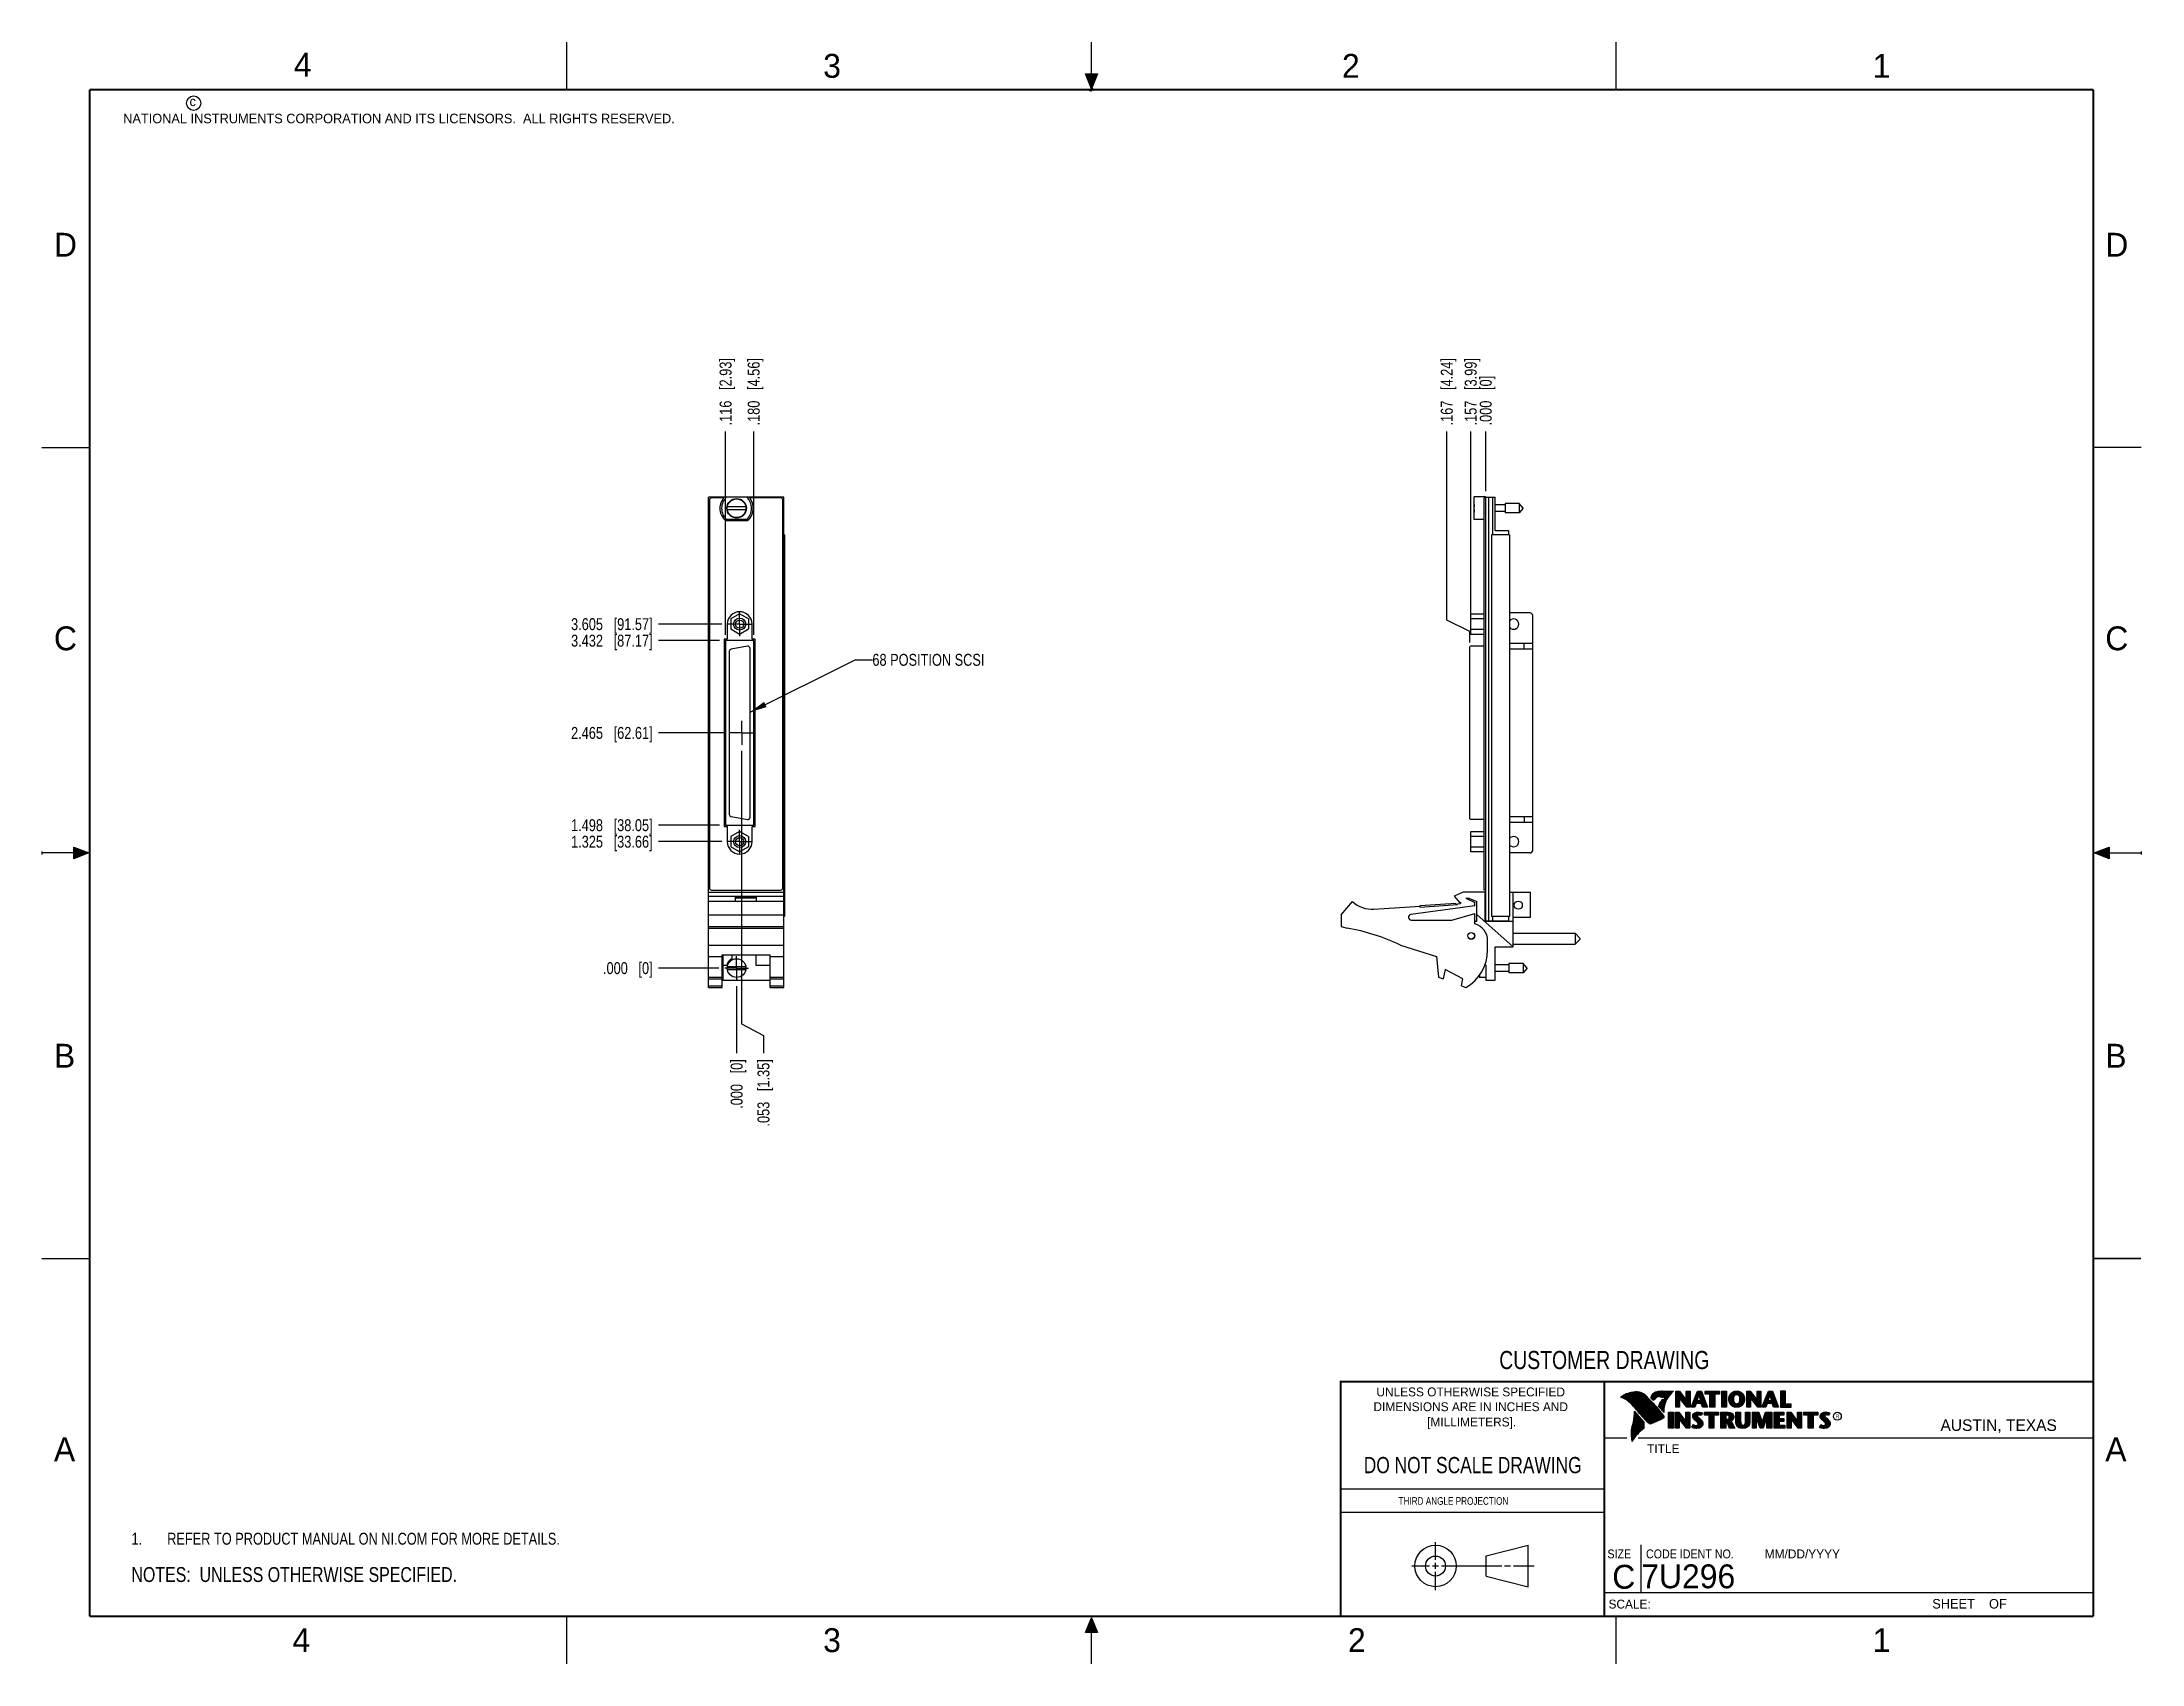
# Model space of a CAD drawing. Header units: inches. Extents: x 0 to 22, y 0 to 17.
import ezdxf

# ---------------------------------------------------------------- set-up
doc = ezdxf.new("R2010")
doc.units = ezdxf.units.IN
doc.header["$LTSCALE"] = 1.21
doc.header["$MEASUREMENT"] = 0
doc.linetypes.add('CENTER', pattern=[0.6, 0.375, -0.075, 0.075, -0.075])
doc.layers.get('0').update_dxf_attribs({"linetype": 'CONTINUOUS'})
for name, color, linetype in [('02___PRT_ALL_AXES', 7, 'CONTINUOUS'), ('DETAIL', 7, 'CONTINUOUS'), ('DIMENSIONS', 7, 'CONTINUOUS')]:
    doc.layers.add(name, color=color, linetype=linetype)
doc.styles.get("Standard").update_dxf_attribs({"font": 'txt', "width": 0.8})
doc.styles.add('TEXTSTYLE_2', font='txt')
doc.styles.add('TEXTSTYLE_3', font='txt', dxfattribs={"width": 0.9})
doc.dimstyles.new('DIMSTYLE_1', dxfattribs={"dimtxt": 0.125, "dimasz": 0.18, "dimexe": 0.18, "dimexo": 0.0625, "dimgap": 0.09, "dimtad": 0, "dimtih": 1, "dimtoh": 1, "dimdec": 3, "dimzin": 4, "dimdsep": 46, "dimtxsty": 'STANDARD', "dimblk": '_FILLED', "dimblk1": '_FILLED', "dimblk2": '_FILLED', "dimcen": 0.09, "dimadec": 0, "dimazin": 0, "dimtp": 0.01, "dimtm": 0.01, "dimtfac": 1, "dimtdec": 3, "dimtofl": 0, "dimtmove": 0, "dimatfit": 3, "dimldrblk": '_FILLED', "dimfxl": 1, "dimtolj": 1, "dimtzin": 4, "dimarcsym": 0})
doc.dimstyles.get("Standard").update_dxf_attribs({"dimtxt": 0.125, "dimasz": 0.18, "dimexe": 0.18, "dimexo": 0.0625, "dimgap": 0.09, "dimtad": 0, "dimtih": 1, "dimtoh": 1, "dimdec": 3, "dimzin": 4, "dimdsep": 46, "dimtxsty": 'STANDARD', "dimblk": '_FILLED', "dimblk1": '_FILLED', "dimblk2": '_FILLED', "dimcen": 0.09, "dimadec": 0, "dimazin": 0, "dimtol": 1, "dimtp": 0.01, "dimtm": 0.01, "dimtfac": 1, "dimtdec": 3, "dimtofl": 0, "dimtmove": 0, "dimatfit": 3, "dimldrblk": '_FILLED', "dimfxl": 1, "dimtolj": 1, "dimtzin": 4, "dimarcsym": 0})

msp = doc.modelspace()

# ---------------------------------------------------------------- texts
at = {"color": 2, "linetype": 'CONTINUOUS', "line_spacing_factor": 0.9}
for s, insert, char_height, width, attachment_point, style in [('4', (2.64, 16.8869), 0.25, 0.25, 1, 'TEXTSTYLE_2'), ('3', (8.1875, 16.875), 0.25, 0.25, 1, 'TEXTSTYLE_2'), ('2', (13.625, 16.875), 0.25, 0.25, 1, 'TEXTSTYLE_2'), ('1', (19.1875, 16.875), 0.25, 0.25, 1, 'TEXTSTYLE_2'), ('c', (1.5463, 16.428), 0.1, 0.1, 1, 'TEXTSTYLE_2'), ('NATIONAL INSTRUMENTS CORPORATION AND ITS LICENSORS.  ALL RIGHTS RESERVED.', (0.851, 16.2482), 0.1, 7.3, 1, 'TEXTSTYLE_2'), ('D', (0.125, 15), 0.25, 0.25, 1, 'TEXTSTYLE_2'), ('D', (21.625, 15), 0.25, 0.25, 1, 'TEXTSTYLE_2'), ('C', (0.125, 10.875), 0.25, 0.25, 1, 'TEXTSTYLE_2'), ('C', (21.625, 10.875), 0.25, 0.25, 1, 'TEXTSTYLE_2'), ('B', (0.125, 6.5), 0.25, 0.25, 1, 'TEXTSTYLE_2'), ('B', (21.625, 6.5), 0.25, 0.25, 1, 'TEXTSTYLE_2'), ('UNLESS OTHERWISE SPECIFIED', (14.9742, 2.8979), 0.093, 2.418, 2, 'TEXTSTYLE_2'), ('DIMENSIONS ARE IN INCHES AND', (14.9742, 2.7431), 0.093, 2.604, 2, 'TEXTSTYLE_2'), ('[MILLIMETERS].', (14.9844, 2.5829), 0.093, 1.302, 2, 'TEXTSTYLE_2'), ('R', (18.7972, 2.6166), 0.0418, 0.041753, 1, 'TEXTSTYLE_2'), ('AUSTIN, TEXAS', (19.898, 2.5642), 0.121576, 1.580488, 1, 'TEXTSTYLE_2'), ('A', (0.125, 2.375), 0.25, 0.25, 1, 'TEXTSTYLE_2'), ('TITLE', (16.8235, 2.303), 0.093, 0.465, 1, 'TEXTSTYLE_2'), ('A', (21.625, 2.375), 0.25, 0.25, 1, 'TEXTSTYLE_2'), ('SIZE', (16.407, 1.2002), 0.093, 0.3348, 1, 'TEXTSTYLE_3'), ('CODE IDENT NO.', (16.8114, 1.2002), 0.093, 1.1718, 1, 'TEXTSTYLE_3'), ('MM/DD/YYYY', (18.0565, 1.2002), 0.093, 0.93, 1, 'TEXTSTYLE_2'), ('SCALE:', (16.4187, 0.6745), 0.093, 0.558, 1, 'TEXTSTYLE_2'), ('SHEET    OF', (19.8121, 0.6815), 0.1, 1.1, 1, 'TEXTSTYLE_2'), ('4', (2.625, 0.375), 0.25, 0.25, 1, 'TEXTSTYLE_2'), ('3', (8.1875, 0.375), 0.25, 0.25, 1, 'TEXTSTYLE_2'), ('2', (13.6875, 0.375), 0.25, 0.25, 1, 'TEXTSTYLE_2'), ('1', (19.1875, 0.375), 0.25, 0.25, 1, 'TEXTSTYLE_2')]:
    msp.add_mtext(s, dxfattribs=dict(at, insert=insert, char_height=char_height, width=width, attachment_point=attachment_point, style=style))
at = {"color": 7, "linetype": 'CONTINUOUS', "attachment_point": 2, "line_spacing_factor": 0.9}
for s, insert, char_height, width in [('CUSTOMER DRAWING', (16.3742, 3.2811), 0.19, 2.432), ('DO NOT SCALE DRAWING', (14.9953, 2.1698), 0.17, 2.72)]:
    msp.add_mtext(s, dxfattribs=dict(at, insert=insert, char_height=char_height, width=width))
at = {"color": 2, "linetype": 'CONTINUOUS', "insert": (14.2178, 1.7486), "char_height": 0.08, "width": 1.408, "attachment_point": 1, "line_spacing_factor": 0.9}
msp.add_mtext('THIRD ANGLE PROJECTION', dxfattribs=at)
at = {"color": 7, "linetype": 'CONTINUOUS', "char_height": 0.25, "line_spacing_factor": 0.9, "style": 'TEXTSTYLE_2'}
for s, insert, width, attachment_point in [('C', (16.5785, 1.0393), 0.25, 2), ('7U296', (16.7614, 1.0441), 1.25, 1)]:
    msp.add_mtext(s, dxfattribs=dict(at, insert=insert, width=width, attachment_point=attachment_point))
at = {"layer": 'DETAIL', "color": 2, "linetype": 'CONTINUOUS', "insert": (8.7034, 10.5871), "char_height": 0.125, "width": 1.6, "attachment_point": 1, "line_spacing_factor": 0.9}
msp.add_mtext('68 POSITION SCSI', dxfattribs=at)

# ---------------------------------------------------------------- blocks, each defined once
blk = doc.blocks.new('*D0')
at = {"layer": 'DIMENSIONS', "color": 2, "linetype": 'CONTINUOUS'}
blk.add_line((14.975, 11.015), (14.975, 12.919), dxfattribs=at)
at = {"layer": 'DIMENSIONS', "color": 2, "linetype": 'CONTINUOUS', "insert": (14.912, 12.981), "char_height": 0.125, "width": 1.125, "attachment_point": 1, "rotation": 90, "line_spacing_factor": 0.9}
blk.add_mtext('.157{\\Ftxt.shx;\\W1.000000;\\H0.125000; }[3.99]', dxfattribs=at)
blk = doc.blocks.new('_FILLED')
at = {"color": 0, "linetype": 'BYBLOCK'}
blk.add_solid([(0, 0), (-1, 0.17), (-1, -0.17)], dxfattribs=at)
blk = doc.blocks.new('*D1')
at = {"layer": 'DIMENSIONS', "color": 2, "linetype": 'CONTINUOUS'}
for p, q in [((7.333, 9.571), (7.333, 6.708)), ((7.333, 6.708), (7.562, 6.587)), ((7.562, 6.587), (7.562, 6.401))]:
    blk.add_line(p, q, dxfattribs=at)
at = {"layer": 'DIMENSIONS', "color": 2, "linetype": 'CONTINUOUS', "insert": (7.499, 6.339), "char_height": 0.125, "width": 1.125, "attachment_point": 3, "rotation": 90, "line_spacing_factor": 0.9}
blk.add_mtext('.053{\\Ftxt.shx;\\W1.000000;\\H0.125000; }[1.35]', dxfattribs=at)
blk = doc.blocks.new('*D2')
at = {"layer": 'DIMENSIONS', "color": 2, "linetype": 'CONTINUOUS'}
blk.add_line((7.146, 9.759), (6.462, 9.759), dxfattribs=at)
at = {"layer": 'DIMENSIONS', "color": 2, "linetype": 'CONTINUOUS', "insert": (6.4, 9.821), "char_height": 0.125, "width": 1.325, "attachment_point": 3, "line_spacing_factor": 0.9}
blk.add_mtext('2.465{\\Ftxt.shx;\\W1.000000;\\H0.125000; }[62.61]', dxfattribs=at)
blk = doc.blocks.new('*D3')
at = {"layer": 'DIMENSIONS', "color": 2, "linetype": 'CONTINUOUS'}
blk.add_line((15.132, 12.293), (15.132, 12.919), dxfattribs=at)
at = {"layer": 'DIMENSIONS', "color": 2, "linetype": 'CONTINUOUS', "insert": (15.069, 12.981), "char_height": 0.125, "width": 0.825, "attachment_point": 1, "rotation": 90, "line_spacing_factor": 0.9}
blk.add_mtext('.000{\\Ftxt.shx;\\W1.000000;\\H0.125000; }[0]', dxfattribs=at)
blk = doc.blocks.new('*D4')
at = {"layer": 'DIMENSIONS', "color": 2, "linetype": 'CONTINUOUS'}
blk.add_line((7.28, 7.106), (7.28, 6.401), dxfattribs=at)
at = {"layer": 'DIMENSIONS', "color": 2, "linetype": 'CONTINUOUS', "insert": (7.218, 6.339), "char_height": 0.125, "width": 0.825, "attachment_point": 3, "rotation": 90, "line_spacing_factor": 0.9}
blk.add_mtext('.000{\\Ftxt.shx;\\W1.000000;\\H0.125000; }[0]', dxfattribs=at)
blk = doc.blocks.new('*D5')
at = {"layer": 'DIMENSIONS', "color": 2, "linetype": 'CONTINUOUS'}
blk.add_line((7.093, 7.294), (6.462, 7.294), dxfattribs=at)
at = {"layer": 'DIMENSIONS', "color": 2, "linetype": 'CONTINUOUS', "insert": (6.4, 7.356), "char_height": 0.125, "width": 0.825, "attachment_point": 3, "line_spacing_factor": 0.9}
blk.add_mtext('.000{\\Ftxt.shx;\\W1.000000;\\H0.125000; }[0]', dxfattribs=at)
blk = doc.blocks.new('*D6')
at = {"layer": 'DIMENSIONS', "color": 2, "linetype": 'CONTINUOUS'}
blk.add_line((7.125, 8.619), (6.462, 8.619), dxfattribs=at)
at = {"layer": 'DIMENSIONS', "color": 2, "linetype": 'CONTINUOUS', "insert": (6.4, 8.681), "char_height": 0.125, "width": 1.325, "attachment_point": 3, "line_spacing_factor": 0.9}
blk.add_mtext('1.325{\\Ftxt.shx;\\W1.000000;\\H0.125000; }[33.66]', dxfattribs=at)
blk = doc.blocks.new('*D7')
at = {"layer": 'DIMENSIONS', "color": 2, "linetype": 'CONTINUOUS'}
blk.add_line((7.125, 10.899), (6.462, 10.899), dxfattribs=at)
at = {"layer": 'DIMENSIONS', "color": 2, "linetype": 'CONTINUOUS', "insert": (6.4, 10.961), "char_height": 0.125, "width": 1.325, "attachment_point": 3, "line_spacing_factor": 0.9}
blk.add_mtext('3.605{\\Ftxt.shx;\\W1.000000;\\H0.125000; }[91.57]', dxfattribs=at)
blk = doc.blocks.new('*D8')
at = {"layer": 'DIMENSIONS', "color": 2, "linetype": 'CONTINUOUS'}
blk.add_line((7.102, 8.792), (6.462, 8.792), dxfattribs=at)
at = {"layer": 'DIMENSIONS', "color": 2, "linetype": 'CONTINUOUS', "insert": (6.4, 8.854), "char_height": 0.125, "width": 1.325, "attachment_point": 3, "line_spacing_factor": 0.9}
blk.add_mtext('1.498{\\Ftxt.shx;\\W1.000000;\\H0.125000; }[38.05]', dxfattribs=at)
blk = doc.blocks.new('*D9')
at = {"layer": 'DIMENSIONS', "color": 2, "linetype": 'CONTINUOUS'}
blk.add_line((7.165, 10.788), (7.165, 12.919), dxfattribs=at)
at = {"layer": 'DIMENSIONS', "color": 2, "linetype": 'CONTINUOUS', "insert": (7.102, 12.981), "char_height": 0.125, "width": 1.125, "attachment_point": 1, "rotation": 90, "line_spacing_factor": 0.9}
blk.add_mtext('.116{\\Ftxt.shx;\\W1.000000;\\H0.125000; }[2.93]', dxfattribs=at)
blk = doc.blocks.new('*D10')
at = {"layer": 'DIMENSIONS', "color": 2, "linetype": 'CONTINUOUS'}
blk.add_line((7.46, 10.788), (7.46, 12.919), dxfattribs=at)
at = {"layer": 'DIMENSIONS', "color": 2, "linetype": 'CONTINUOUS', "insert": (7.397, 12.981), "char_height": 0.125, "width": 1.125, "attachment_point": 1, "rotation": 90, "line_spacing_factor": 0.9}
blk.add_mtext('.180{\\Ftxt.shx;\\W1.000000;\\H0.125000; }[4.56]', dxfattribs=at)
blk = doc.blocks.new('*D11')
at = {"layer": 'DIMENSIONS', "color": 2, "linetype": 'CONTINUOUS'}
blk.add_line((7.102, 10.726), (6.462, 10.726), dxfattribs=at)
at = {"layer": 'DIMENSIONS', "color": 2, "linetype": 'CONTINUOUS', "insert": (6.4, 10.788), "char_height": 0.125, "width": 1.325, "attachment_point": 3, "line_spacing_factor": 0.9}
blk.add_mtext('3.432{\\Ftxt.shx;\\W1.000000;\\H0.125000; }[87.17]', dxfattribs=at)
blk = doc.blocks.new('*D12')
at = {"layer": 'DIMENSIONS', "color": 2, "linetype": 'CONTINUOUS'}
for p, q in [((14.723, 10.939), (14.723, 12.919)), ((14.965, 10.823), (14.723, 10.939)), ((14.965, 10.706), (14.965, 10.823))]:
    blk.add_line(p, q, dxfattribs=at)
at = {"layer": 'DIMENSIONS', "color": 2, "linetype": 'CONTINUOUS', "insert": (14.661, 12.981), "char_height": 0.125, "width": 1.125, "attachment_point": 1, "rotation": 90, "line_spacing_factor": 0.9}
blk.add_mtext('.167{\\Ftxt.shx;\\W1.000000;\\H0.125000; }[4.24]', dxfattribs=at)
blk = doc.blocks.new('NOTES_HEADER_BL0', base_point=(3.1215, 0.9375))
at = {"layer": 'DETAIL', "color": 2, "linetype": 'CONTINUOUS', "width": 0.8}
blk.add_text('NOTES:  UNLESS OTHERWISE SPECIFIED.', height=0.156, dxfattribs=at).set_placement((0.9375, 0.8595))
blk = doc.blocks.new('CUSTOM_NOTE_BL1', base_point=(3.675, 1.312))
at = {"layer": 'DETAIL', "color": 2, "linetype": 'CONTINUOUS', "width": 0.8}
for s, p in [('1.', (0.938, 1.25)), ('REFER TO PRODUCT MANUAL ON NI.COM FOR MORE DETAILS.', (1.312, 1.25))]:
    blk.add_text(s, height=0.125, dxfattribs=at).set_placement(p)

# ---------------------------------------------------------------- dimensions: what is measured, and where the dimension line sits
at = {"layer": 'DIMENSIONS', "color": 2, "linetype": 'CONTINUOUS'}
for feature_location, offset, dtype, origin, picture, middle in [((7.1646724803, 10.7883930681), (0, 2.1305), 1, (7.2801724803, 10.7258930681), '*D9', (7.1646724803, 13.5438930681)), ((7.4596724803, 10.7883930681), (0, 2.1305), 1, (7.2801724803, 10.7258930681), '*D10', (7.4596724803, 13.5438930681)), ((14.9648318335, 10.7058025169), (-0.2415878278, 2.2130905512), 0, (15.1316822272, 10.6433025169), '*D12', (14.7232440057, 13.5438930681)), ((14.9747, 11.0154), (0, 1.9035), 1, (15.1317, 12.2309), '*D0', (14.9747, 13.5439)), ((15.1316822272, 12.2933930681), (0, 0.6255), 1, (15.1316822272, 12.2308930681), '*D3', (15.1316822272, 13.3938930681)), ((7.1246, 10.8989), (-0.6624, 0), 0, (7.1871, 7.2939), '*D7', (5.4372, 10.8989)), ((7.1022, 10.7259), (-0.64, 0), 0, (7.1647, 7.2939), '*D11', (5.4372, 10.7259)), ((7.1459, 9.7589), (-0.6837, 0), 0, (7.1551, 7.2939), '*D2', (5.4372, 9.7589)), ((7.3334724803, 9.5712930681), (0.2282482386, -3.1699), 0, (7.2801724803, 7.1687930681), '*D1', (7.6737391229, 5.5528939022)), ((7.1022, 8.7919), (-0.64, 0), 0, (7.1647, 7.2939), '*D8', (5.4372, 8.7919)), ((7.1246, 8.6189), (-0.6624, 0), 0, (7.1871, 7.2939), '*D6', (5.4372, 8.6189)), ((7.0925724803, 7.2938930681), (-0.6304, 0), 0, (7.1550724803, 7.2938930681), '*D5', (5.7371724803, 7.2938930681)), ((7.2801724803, 7.1062930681), (0, -0.7049), 1, (7.2801724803, 7.1687930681), '*D4', (7.3921908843, 5.7028939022))]:
    dim = msp.add_ordinate_dim(feature_location=feature_location, offset=offset, dtype=dtype, origin=origin, dimstyle='DIMSTYLE_1', dxfattribs=at)
    dim.commit()
    dim.dimension.update_dxf_attribs({"geometry": picture, "text_midpoint": middle})

# ---------------------------------------------------------------- hatches: boundary and pattern name
at = {"linetype": 'CONTINUOUS'}
for points in [[(11, 16.51), (10.9375, 16.6663), (11.0625, 16.6663)], [(0.3337, 8.5625), (0.49, 8.5), (0.3337, 8.4375)], [(21.6663, 8.5625), (21.6663, 8.4375), (21.51, 8.5)], [(10.9375, 0.3287), (11, 0.485), (11.0625, 0.3287)]]:
    msp.add_hatch(color=2, dxfattribs=at).paths.add_polyline_path(points)

# ---------------------------------------------------------------- linework, layer by layer
at = {"color": 2, "linetype": 'CONTINUOUS'}
for p, q in [((5.5, 16.5), (5.5, 17)), ((11, 16.485), (11, 17)), ((16.5, 16.5), (16.5, 17)), ((11, 16.51), (10.9375, 16.6663)), ((10.9375, 16.6663), (11.0625, 16.6663)), ((11.015, 16.515), (10.985, 16.485)), ((10.985, 16.485), (11, 16.515)), ((11.0625, 16.6663), (11, 16.51)), ((11, 16.485), (11.015, 16.515)), ((0, 12.75), (0.5, 12.75)), ((22, 12.75), (21.5, 12.75)), ((0, 8.515), (0, 8.485)), ((0.49, 8.5), (0, 8.5)), ((0.3337, 8.4375), (0.3337, 8.5625)), ((0.3337, 8.5625), (0.49, 8.5)), ((0.49, 8.5), (0.3337, 8.4375)), ((21.51, 8.5), (21.6663, 8.5625)), ((21.51, 8.5), (22, 8.5)), ((21.6663, 8.4375), (21.51, 8.5)), ((21.6663, 8.5625), (21.6663, 8.4375)), ((22, 8.515), (22, 8.485)), ((0, 4.25), (0.5, 4.25)), ((16.375, 2.96), (21.5, 2.96)), ((16.5578, 2.796), (16.5578, 2.7989)), ((16.5646, 2.7936), (16.5646, 2.8033)), ((16.5714, 2.7909), (16.5714, 2.8075)), ((16.5782, 2.788), (16.5782, 2.8116)), ((16.5851, 2.7849), (16.5851, 2.8154)), ((16.5919, 2.7815), (16.5919, 2.819)), ((16.5987, 2.7778), (16.5987, 2.8221)), ((16.6055, 2.7738), (16.6055, 2.8249)), ((16.6124, 2.7696), (16.6124, 2.8276)), ((16.6192, 2.765), (16.6192, 2.8301)), ((16.626, 2.7601), (16.626, 2.8325)), ((16.6329, 2.7549), (16.6329, 2.8347)), ((16.6397, 2.7492), (16.6397, 2.8367)), ((16.6465, 2.7431), (16.6465, 2.8386)), ((16.6533, 2.7366), (16.6533, 2.8403)), ((16.6602, 2.7295), (16.6602, 2.8419)), ((16.667, 2.7221), (16.667, 2.8435)), ((16.6738, 2.7146), (16.6738, 2.8449)), ((16.6806, 2.707), (16.6806, 2.8459)), ((16.6875, 2.6995), (16.6875, 2.8467)), ((16.7939, 2.533), (16.6919, 2.6489)), ((16.6943, 2.6918), (16.6943, 2.8472)), ((16.7011, 2.6841), (16.7011, 2.8474)), ((16.708, 2.6764), (16.708, 2.8474)), ((16.7148, 2.6685), (16.7148, 2.847)), ((16.7216, 2.6607), (16.7216, 2.8465)), ((16.7284, 2.6527), (16.7284, 2.8456)), ((16.7353, 2.6447), (16.7353, 2.8445)), ((16.7421, 2.6366), (16.7421, 2.8431)), ((16.7489, 2.6285), (16.7489, 2.8417)), ((16.7557, 2.6204), (16.7557, 2.84)), ((16.7626, 2.6125), (16.7626, 2.8378)), ((16.7694, 2.6046), (16.7694, 2.8352)), ((16.7762, 2.5968), (16.7762, 2.8321)), ((16.7831, 2.5891), (16.7831, 2.8284)), ((16.7899, 2.5815), (16.7899, 2.8242)), ((16.7967, 2.5739), (16.7967, 2.8193)), ((16.8035, 2.5665), (16.8035, 2.8136)), ((16.8104, 2.5591), (16.8104, 2.807)), ((16.8172, 2.5519), (16.8172, 2.7996)), ((16.824, 2.5447), (16.824, 2.7924)), ((16.8308, 2.5375), (16.8308, 2.7853)), ((16.8377, 2.5314), (16.8377, 2.7781)), ((16.8445, 2.5262), (16.8445, 2.7709)), ((16.8513, 2.523), (16.8513, 2.7637)), ((16.8581, 2.5224), (16.8581, 2.7565)), ((16.8864, 2.7664), (16.8632, 2.7937)), ((16.865, 2.5241), (16.865, 2.7493)), ((16.8877, 2.7723), (16.8682, 2.7952)), ((16.8718, 2.791), (16.8718, 2.8085)), ((16.8718, 2.527), (16.8718, 2.7421)), ((16.8786, 2.783), (16.8786, 2.8206)), ((16.8786, 2.5298), (16.8786, 2.7348)), ((16.8855, 2.7749), (16.8855, 2.8281)), ((16.8855, 2.5327), (16.8855, 2.727)), ((16.8923, 2.7747), (16.8923, 2.8335)), ((16.8923, 2.5356), (16.8923, 2.7187)), ((16.8991, 2.7788), (16.8991, 2.8375)), ((16.8991, 2.5385), (16.8991, 2.7104)), ((16.9059, 2.7837), (16.9059, 2.8408)), ((16.9059, 2.5415), (16.9059, 2.7022)), ((16.9128, 2.7896), (16.9128, 2.8436)), ((16.9128, 2.5446), (16.9128, 2.6939)), ((16.9196, 2.7966), (16.9196, 2.8459)), ((16.9196, 2.5477), (16.9196, 2.6856)), ((16.9264, 2.8018), (16.9264, 2.8477)), ((16.9264, 2.5508), (16.9264, 2.6774)), ((16.9332, 2.8053), (16.9332, 2.849)), ((16.9332, 2.554), (16.9332, 2.6691)), ((16.9401, 2.8077), (16.9401, 2.8499)), ((16.9401, 2.5573), (16.9401, 2.6608)), ((16.9616, 2.6797), (16.9434, 2.7005)), ((16.9469, 2.8082), (16.9469, 2.8509)), ((16.9469, 2.5606), (16.9469, 2.6526)), ((16.9653, 2.6828), (16.9492, 2.7013)), ((16.9537, 2.8069), (16.9537, 2.8518)), ((16.9537, 2.696), (16.9537, 2.7109)), ((16.9537, 2.5639), (16.9537, 2.6443)), ((16.9606, 2.8048), (16.9606, 2.8525)), ((16.9606, 2.6882), (16.9606, 2.7266)), ((16.9674, 2.8034), (16.9674, 2.8531)), ((16.9674, 2.6802), (16.9674, 2.7444)), ((16.9742, 2.8027), (16.9742, 2.8536)), ((16.9742, 2.672), (16.9742, 2.7568)), ((16.981, 2.8023), (16.981, 2.854)), ((16.981, 2.664), (16.981, 2.7634)), ((16.9838, 2.8589), (17.0997, 2.8607)), ((16.9839, 2.8541), (17.087, 2.8557)), ((16.9879, 2.802), (16.9879, 2.8542)), ((16.9879, 2.6563), (16.9879, 2.7665)), ((16.999, 2.637), (16.9946, 2.6418)), ((16.9947, 2.8019), (16.9947, 2.8543)), ((16.9947, 2.6748), (16.9947, 2.7683)), ((17.0015, 2.8005), (17.0015, 2.8544)), ((17.0015, 2.7195), (17.0015, 2.7694)), ((17.0083, 2.7963), (17.0083, 2.8545)), ((17.0083, 2.7388), (17.0083, 2.7698)), ((17.0152, 2.755), (17.0152, 2.8546)), ((17.022, 2.7691), (17.022, 2.8547)), ((17.0288, 2.7817), (17.0288, 2.8548)), ((17.0357, 2.7931), (17.0357, 2.8549)), ((17.0425, 2.8035), (17.0425, 2.855)), ((17.0493, 2.8131), (17.0493, 2.8551)), ((17.0561, 2.822), (17.0561, 2.8552)), ((17.063, 2.8303), (17.063, 2.8553)), ((17.0698, 2.8381), (17.0698, 2.8554)), ((17.0766, 2.8454), (17.0766, 2.8555)), ((17.1243, 2.8592), (17.1609, 2.8592)), ((17.1243, 2.6915), (17.1243, 2.8592)), ((17.1637, 2.6915), (17.1243, 2.6915)), ((17.1291, 2.8543), (17.1585, 2.8543)), ((17.1291, 2.6963), (17.1291, 2.8543)), ((17.1589, 2.6963), (17.1291, 2.6963)), ((17.1381, 2.6963), (17.1381, 2.8543)), ((17.1447, 2.6963), (17.1447, 2.8543)), ((17.1514, 2.6963), (17.1514, 2.8543)), ((17.1589, 2.8042), (17.1581, 2.8543)), ((17.1585, 2.8543), (17.2383, 2.7492)), ((17.2418, 2.6963), (17.1589, 2.8042)), ((17.1589, 2.8042), (17.1589, 2.6963)), ((17.1609, 2.8592), (17.2334, 2.7636)), ((17.2395, 2.6915), (17.1637, 2.7899)), ((17.1637, 2.7899), (17.1637, 2.6915)), ((17.1648, 2.7965), (17.1648, 2.8461)), ((17.1714, 2.7879), (17.1714, 2.8373)), ((17.1781, 2.7792), (17.1781, 2.8285)), ((17.1848, 2.7705), (17.1848, 2.8197)), ((17.1915, 2.7618), (17.1915, 2.8109)), ((17.1981, 2.7531), (17.1981, 2.8021)), ((17.2048, 2.7445), (17.2048, 2.7933)), ((17.2115, 2.7358), (17.2115, 2.7845)), ((17.2182, 2.7271), (17.2182, 2.7757)), ((17.2248, 2.7184), (17.2248, 2.7669)), ((17.2315, 2.7098), (17.2315, 2.7581)), ((17.2334, 2.8592), (17.2732, 2.8592)), ((17.2334, 2.7636), (17.2334, 2.8592)), ((17.2382, 2.7011), (17.2383, 2.7492)), ((17.2383, 2.8543), (17.2684, 2.8543)), ((17.2383, 2.7492), (17.2383, 2.8543)), ((17.2732, 2.6915), (17.2395, 2.6915)), ((17.2684, 2.6963), (17.2418, 2.6963)), ((17.2449, 2.6963), (17.2449, 2.8543)), ((17.2515, 2.6963), (17.2515, 2.8543)), ((17.2582, 2.6963), (17.2582, 2.8543)), ((17.2649, 2.6963), (17.2649, 2.8543)), ((17.2684, 2.8543), (17.2684, 2.6963)), ((17.2732, 2.8592), (17.2732, 2.6915)), ((17.2831, 2.6915), (17.3516, 2.8591)), ((17.3228, 2.6915), (17.2831, 2.6915)), ((17.2903, 2.6964), (17.3548, 2.8542)), ((17.3195, 2.6964), (17.2903, 2.6964)), ((17.2983, 2.6964), (17.2983, 2.7158)), ((17.3049, 2.6964), (17.3049, 2.7322)), ((17.3116, 2.6964), (17.3116, 2.7485)), ((17.3183, 2.6964), (17.3183, 2.7648)), ((17.3356, 2.7364), (17.3195, 2.6964)), ((17.3388, 2.7316), (17.3228, 2.6915)), ((17.325, 2.7101), (17.325, 2.7812)), ((17.3316, 2.7267), (17.3316, 2.7975)), ((17.394, 2.7364), (17.3356, 2.7364)), ((17.3383, 2.7364), (17.3383, 2.8138)), ((17.3905, 2.7316), (17.3388, 2.7316)), ((17.3409, 2.7533), (17.3624, 2.8228)), ((17.389, 2.7533), (17.3409, 2.7533)), ((17.345, 2.7666), (17.345, 2.8302)), ((17.345, 2.7364), (17.345, 2.7533)), ((17.3475, 2.7581), (17.3659, 2.8179)), ((17.3827, 2.7581), (17.3475, 2.7581)), ((17.3516, 2.8591), (17.3938, 2.8591)), ((17.3517, 2.7882), (17.3517, 2.8465)), ((17.3517, 2.7364), (17.3517, 2.7533)), ((17.3548, 2.8542), (17.3905, 2.8542)), ((17.3583, 2.8098), (17.3583, 2.8542)), ((17.3583, 2.7364), (17.3583, 2.7533)), ((17.3624, 2.8228), (17.3701, 2.8228)), ((17.365, 2.8228), (17.365, 2.8542)), ((17.365, 2.7364), (17.365, 2.7533)), ((17.3659, 2.8179), (17.3664, 2.8179)), ((17.3664, 2.8179), (17.3827, 2.7581)), ((17.3701, 2.8228), (17.389, 2.7533)), ((17.3717, 2.817), (17.3717, 2.8542)), ((17.3717, 2.7364), (17.3717, 2.7533)), ((17.3784, 2.7925), (17.3784, 2.8542)), ((17.3784, 2.7364), (17.3784, 2.7533)), ((17.385, 2.7679), (17.385, 2.8542)), ((17.385, 2.7364), (17.385, 2.7533)), ((17.3905, 2.8542), (17.4504, 2.6964)), ((17.4039, 2.6915), (17.3905, 2.7316)), ((17.3917, 2.7364), (17.3917, 2.851)), ((17.3938, 2.8591), (17.4574, 2.6915)), ((17.4074, 2.6964), (17.394, 2.7364)), ((17.3984, 2.7232), (17.3984, 2.8334)), ((17.4574, 2.6915), (17.4039, 2.6915)), ((17.4051, 2.7034), (17.4051, 2.8158)), ((17.4504, 2.6964), (17.4074, 2.6964)), ((17.4118, 2.6964), (17.4118, 2.7982)), ((17.4184, 2.6964), (17.4184, 2.7806)), ((17.4251, 2.6964), (17.4251, 2.763)), ((17.4318, 2.6964), (17.4318, 2.7455)), ((17.4327, 2.8591), (17.5802, 2.8591)), ((17.4327, 2.8278), (17.4327, 2.8591)), ((17.481, 2.8278), (17.4327, 2.8278)), ((17.4375, 2.8542), (17.5753, 2.8542)), ((17.4375, 2.8327), (17.4375, 2.8542)), ((17.4859, 2.8327), (17.4375, 2.8327)), ((17.4385, 2.6964), (17.4385, 2.7279)), ((17.4451, 2.8327), (17.4451, 2.8542)), ((17.4451, 2.6964), (17.4451, 2.7103)), ((17.4518, 2.8327), (17.4518, 2.8542)), ((17.4585, 2.8327), (17.4585, 2.8542)), ((17.4652, 2.8327), (17.4652, 2.8542)), ((17.4718, 2.8327), (17.4718, 2.8542)), ((17.4785, 2.8327), (17.4785, 2.8542)), ((17.481, 2.6915), (17.481, 2.8278)), ((17.5318, 2.6915), (17.481, 2.6915)), ((17.4859, 2.8327), (17.4852, 2.8542)), ((17.4859, 2.6964), (17.4859, 2.8327)), ((17.5269, 2.6964), (17.4859, 2.6964)), ((17.4919, 2.6964), (17.4919, 2.8542)), ((17.4985, 2.6964), (17.4985, 2.8542)), ((17.5052, 2.6964), (17.5052, 2.8542)), ((17.5119, 2.6964), (17.5119, 2.8542)), ((17.5186, 2.6964), (17.5186, 2.8542)), ((17.5269, 2.8327), (17.5252, 2.8542)), ((17.5753, 2.8327), (17.5269, 2.8327)), ((17.5269, 2.8327), (17.5269, 2.6964)), ((17.5802, 2.8278), (17.5318, 2.8278)), ((17.5318, 2.8278), (17.5318, 2.6915)), ((17.5319, 2.8327), (17.5319, 2.8542)), ((17.5386, 2.8327), (17.5386, 2.8542)), ((17.5453, 2.8327), (17.5453, 2.8542)), ((17.5519, 2.8327), (17.5519, 2.8542)), ((17.5586, 2.8327), (17.5586, 2.8542)), ((17.5653, 2.8327), (17.5653, 2.8542)), ((17.572, 2.8327), (17.572, 2.8542)), ((17.5753, 2.8542), (17.5753, 2.8327)), ((17.5802, 2.8591), (17.5802, 2.8278)), ((17.6059, 2.8591), (17.6565, 2.8591)), ((17.6059, 2.6915), (17.6059, 2.8591)), ((17.6565, 2.6915), (17.6059, 2.6915)), ((17.6108, 2.8542), (17.6516, 2.8542)), ((17.6108, 2.6964), (17.6108, 2.8542)), ((17.6516, 2.6964), (17.6108, 2.6964)), ((17.6187, 2.6964), (17.6187, 2.8542)), ((17.6254, 2.6964), (17.6254, 2.8542)), ((17.632, 2.6964), (17.632, 2.8542)), ((17.6387, 2.6964), (17.6387, 2.8542)), ((17.6454, 2.6964), (17.6454, 2.8542)), ((17.6516, 2.8542), (17.6516, 2.6964)), ((17.6565, 2.8591), (17.6565, 2.6915)), ((17.6849, 2.7803), (17.6851, 2.7836)), ((17.6849, 2.7769), (17.6849, 2.7803)), ((17.6849, 2.7735), (17.6849, 2.7769)), ((17.6851, 2.7701), (17.6849, 2.7735)), ((17.6851, 2.7836), (17.6853, 2.7869)), ((17.6854, 2.7668), (17.6851, 2.7701)), ((17.6853, 2.7869), (17.6857, 2.7901)), ((17.6859, 2.7634), (17.6854, 2.7668)), ((17.6857, 2.7901), (17.6862, 2.7933)), ((17.6864, 2.76), (17.6859, 2.7634)), ((17.6862, 2.7933), (17.6868, 2.7964)), ((17.687, 2.7567), (17.6864, 2.76)), ((17.6868, 2.7964), (17.6876, 2.7995)), ((17.6878, 2.7535), (17.687, 2.7567)), ((17.6876, 2.7995), (17.6884, 2.8024)), ((17.6886, 2.7503), (17.6878, 2.7535)), ((17.6884, 2.8024), (17.6893, 2.8053)), ((17.6895, 2.7471), (17.6886, 2.7503)), ((17.6893, 2.8053), (17.6904, 2.8081)), ((17.6905, 2.7441), (17.6895, 2.7471)), ((17.6904, 2.8081), (17.6915, 2.8108)), ((17.6905, 2.7441), (17.6904, 2.8081)), ((17.6917, 2.7411), (17.6905, 2.7441)), ((17.6915, 2.8108), (17.6928, 2.8135)), ((17.6929, 2.7383), (17.6917, 2.7411)), ((17.6928, 2.8135), (17.6942, 2.8161)), ((17.6942, 2.7355), (17.6929, 2.7383)), ((17.6942, 2.8161), (17.6957, 2.8186)), ((17.6956, 2.7327), (17.6942, 2.7355)), ((17.6971, 2.7301), (17.6956, 2.7327)), ((17.6957, 2.8186), (17.6973, 2.8211)), ((17.6971, 2.7301), (17.6973, 2.8211)), ((17.6987, 2.7275), (17.6971, 2.7301)), ((17.6973, 2.8211), (17.699, 2.8236)), ((17.7003, 2.725), (17.6987, 2.7275)), ((17.699, 2.8236), (17.7008, 2.826)), ((17.7021, 2.7226), (17.7003, 2.725)), ((17.7008, 2.826), (17.7028, 2.8284)), ((17.704, 2.7203), (17.7021, 2.7226)), ((17.7028, 2.8284), (17.7048, 2.8307)), ((17.704, 2.7203), (17.7048, 2.8307)), ((17.706, 2.7181), (17.704, 2.7203)), ((17.7048, 2.8307), (17.707, 2.833)), ((17.708, 2.7159), (17.706, 2.7181)), ((17.707, 2.833), (17.7092, 2.8351)), ((17.7102, 2.7138), (17.708, 2.7159)), ((17.7092, 2.8351), (17.7114, 2.8372)), ((17.7102, 2.7138), (17.7114, 2.8372)), ((17.7124, 2.7119), (17.7102, 2.7138)), ((17.7114, 2.8372), (17.7138, 2.8392)), ((17.7147, 2.71), (17.7124, 2.7119)), ((17.7138, 2.8392), (17.7162, 2.841)), ((17.717, 2.7082), (17.7147, 2.71)), ((17.7162, 2.841), (17.7186, 2.8427)), ((17.717, 2.7082), (17.7186, 2.8427)), ((17.7195, 2.7066), (17.717, 2.7082)), ((17.7186, 2.8427), (17.721, 2.8444)), ((17.722, 2.705), (17.7195, 2.7066)), ((17.721, 2.8444), (17.7235, 2.8459)), ((17.7246, 2.7036), (17.722, 2.705)), ((17.7235, 2.8459), (17.7261, 2.8472)), ((17.7246, 2.7036), (17.7235, 2.8459)), ((17.7273, 2.7022), (17.7246, 2.7036)), ((17.7261, 2.8472), (17.7287, 2.8485)), ((17.7267, 2.7789), (17.7268, 2.7812)), ((17.7267, 2.7766), (17.7267, 2.7789)), ((17.7267, 2.7743), (17.7267, 2.7766)), ((17.7268, 2.772), (17.7267, 2.7743)), ((17.7268, 2.7812), (17.7269, 2.7835)), ((17.7269, 2.7696), (17.7268, 2.772)), ((17.7269, 2.7835), (17.727, 2.7857)), ((17.727, 2.7673), (17.7269, 2.7696)), ((17.727, 2.7857), (17.7272, 2.7879)), ((17.7272, 2.765), (17.727, 2.7673)), ((17.7272, 2.7879), (17.7274, 2.79)), ((17.7274, 2.7628), (17.7272, 2.765)), ((17.7301, 2.701), (17.7273, 2.7022)), ((17.7274, 2.79), (17.7276, 2.7921)), ((17.7277, 2.7606), (17.7274, 2.7628)), ((17.7276, 2.7921), (17.7279, 2.7941)), ((17.728, 2.7584), (17.7277, 2.7606)), ((17.7279, 2.7941), (17.7282, 2.7961)), ((17.7283, 2.7563), (17.728, 2.7584)), ((17.7282, 2.7961), (17.7286, 2.798)), ((17.7287, 2.7543), (17.7283, 2.7563)), ((17.7286, 2.798), (17.729, 2.7998)), ((17.7287, 2.8485), (17.7314, 2.8497)), ((17.7291, 2.7523), (17.7287, 2.7543)), ((17.729, 2.7998), (17.7294, 2.8016)), ((17.7295, 2.7503), (17.7291, 2.7523)), ((17.7294, 2.8016), (17.7299, 2.8034)), ((17.73, 2.7485), (17.7295, 2.7503)), ((17.7299, 2.8034), (17.7304, 2.8051)), ((17.7306, 2.7466), (17.73, 2.7485)), ((17.7301, 2.701), (17.7305, 2.7469)), ((17.733, 2.6999), (17.7301, 2.701)), ((17.7304, 2.8051), (17.7309, 2.8068)), ((17.7311, 2.7449), (17.7306, 2.7466)), ((17.7309, 2.8068), (17.7316, 2.8085)), ((17.731, 2.807), (17.7314, 2.8497)), ((17.7318, 2.7431), (17.7311, 2.7449)), ((17.7314, 2.8497), (17.7342, 2.8508)), ((17.7316, 2.8085), (17.7322, 2.8101)), ((17.7324, 2.7414), (17.7318, 2.7431)), ((17.7322, 2.8101), (17.7329, 2.8117)), ((17.7331, 2.7398), (17.7324, 2.7414)), ((17.7329, 2.8117), (17.7337, 2.8133)), ((17.736, 2.6989), (17.733, 2.6999)), ((17.7339, 2.7382), (17.7331, 2.7398)), ((17.7337, 2.8133), (17.7345, 2.8149)), ((17.7347, 2.7366), (17.7339, 2.7382)), ((17.7342, 2.8508), (17.737, 2.8517)), ((17.7345, 2.8149), (17.7354, 2.8164)), ((17.7355, 2.7351), (17.7347, 2.7366)), ((17.7354, 2.8164), (17.7364, 2.8178)), ((17.7365, 2.7337), (17.7355, 2.7351)), ((17.7391, 2.698), (17.736, 2.6989)), ((17.7364, 2.8178), (17.7374, 2.8192)), ((17.7374, 2.7323), (17.7365, 2.7337)), ((17.737, 2.8517), (17.7399, 2.8526)), ((17.7374, 2.8193), (17.737, 2.8517)), ((17.7374, 2.8192), (17.7384, 2.8206)), ((17.7385, 2.7309), (17.7374, 2.7323)), ((17.7384, 2.8206), (17.7395, 2.8218)), ((17.7388, 2.698), (17.7384, 2.7309)), ((17.7396, 2.7296), (17.7385, 2.7309)), ((17.7423, 2.6972), (17.7391, 2.698)), ((17.7395, 2.8218), (17.7407, 2.823)), ((17.7408, 2.7283), (17.7396, 2.7296)), ((17.7399, 2.8526), (17.7429, 2.8534)), ((17.7407, 2.823), (17.742, 2.8241)), ((17.742, 2.7272), (17.7408, 2.7283)), ((17.742, 2.8241), (17.7432, 2.8252)), ((17.7433, 2.7261), (17.742, 2.7272)), ((17.7456, 2.6966), (17.7423, 2.6972)), ((17.7429, 2.8534), (17.7459, 2.8541)), ((17.7432, 2.8252), (17.7446, 2.8261)), ((17.7446, 2.725), (17.7433, 2.7261)), ((17.7446, 2.8261), (17.746, 2.827)), ((17.746, 2.7241), (17.7446, 2.725)), ((17.7455, 2.8267), (17.7455, 2.854)), ((17.7455, 2.6966), (17.7455, 2.7244)), ((17.7489, 2.696), (17.7456, 2.6966)), ((17.7459, 2.8541), (17.749, 2.8546)), ((17.746, 2.827), (17.7474, 2.8278)), ((17.7475, 2.7232), (17.746, 2.7241)), ((17.7474, 2.8278), (17.7488, 2.8285)), ((17.749, 2.7224), (17.7475, 2.7232)), ((17.7488, 2.8285), (17.7503, 2.8291)), ((17.7523, 2.6956), (17.7489, 2.696)), ((17.749, 2.8546), (17.7522, 2.8551)), ((17.7506, 2.7217), (17.749, 2.7224)), ((17.7503, 2.8291), (17.7519, 2.8297)), ((17.7522, 2.7212), (17.7506, 2.7217)), ((17.7519, 2.8297), (17.7535, 2.8301)), ((17.7522, 2.8551), (17.7553, 2.8554)), ((17.7522, 2.8298), (17.7522, 2.8551)), ((17.7538, 2.7207), (17.7522, 2.7212)), ((17.7522, 2.6956), (17.7522, 2.7212)), ((17.7557, 2.6953), (17.7523, 2.6956)), ((17.7535, 2.8301), (17.7551, 2.8305)), ((17.7555, 2.7203), (17.7538, 2.7207)), ((17.7551, 2.8305), (17.7567, 2.8308)), ((17.7553, 2.8554), (17.7585, 2.8556)), ((17.7572, 2.72), (17.7555, 2.7203)), ((17.7591, 2.6952), (17.7557, 2.6953)), ((17.7567, 2.8308), (17.7584, 2.8311)), ((17.7589, 2.7198), (17.7572, 2.72)), ((17.7584, 2.8311), (17.7601, 2.8312)), ((17.7585, 2.8556), (17.7616, 2.8557)), ((17.7589, 2.8311), (17.7589, 2.8556)), ((17.7606, 2.7197), (17.7589, 2.7198)), ((17.7589, 2.6952), (17.7589, 2.7198)), ((17.7625, 2.6951), (17.7591, 2.6952)), ((17.7601, 2.8312), (17.7618, 2.8312)), ((17.7624, 2.7198), (17.7606, 2.7197)), ((17.7616, 2.8557), (17.7648, 2.8556)), ((17.7618, 2.8312), (17.7636, 2.8311)), ((17.7641, 2.7199), (17.7624, 2.7198)), ((17.7659, 2.6952), (17.7625, 2.6951)), ((17.7636, 2.8311), (17.7653, 2.831)), ((17.7658, 2.7201), (17.7641, 2.7199)), ((17.7648, 2.8556), (17.768, 2.8555)), ((17.7653, 2.831), (17.767, 2.8307)), ((17.7655, 2.6952), (17.7659, 2.7201)), ((17.7675, 2.7204), (17.7658, 2.7201)), ((17.7692, 2.6953), (17.7659, 2.6952)), ((17.767, 2.8307), (17.7686, 2.8304)), ((17.7692, 2.7208), (17.7675, 2.7204)), ((17.7676, 2.8306), (17.768, 2.8555)), ((17.768, 2.8555), (17.7711, 2.8552)), ((17.7686, 2.8304), (17.7703, 2.83)), ((17.7709, 2.7213), (17.7692, 2.7208)), ((17.7724, 2.6956), (17.7692, 2.6953)), ((17.7703, 2.83), (17.7719, 2.8295)), ((17.7725, 2.7218), (17.7709, 2.7213)), ((17.7711, 2.8552), (17.7742, 2.8548)), ((17.7719, 2.8295), (17.7734, 2.8289)), ((17.7722, 2.6956), (17.7725, 2.7218)), ((17.7756, 2.6961), (17.7724, 2.6956)), ((17.7741, 2.7224), (17.7725, 2.7218)), ((17.7734, 2.8289), (17.775, 2.8283)), ((17.7739, 2.8287), (17.7742, 2.8548)), ((17.7756, 2.7231), (17.7741, 2.7224)), ((17.7742, 2.8548), (17.7773, 2.8542)), ((17.775, 2.8283), (17.7764, 2.8276)), ((17.7771, 2.7238), (17.7756, 2.7231)), ((17.7788, 2.6966), (17.7756, 2.6961)), ((17.7764, 2.8276), (17.7778, 2.8268)), ((17.7785, 2.7246), (17.7771, 2.7238)), ((17.7773, 2.8542), (17.7804, 2.8536)), ((17.7778, 2.8268), (17.7792, 2.826)), ((17.7798, 2.7255), (17.7785, 2.7246)), ((17.7819, 2.6972), (17.7788, 2.6966)), ((17.7789, 2.6966), (17.7792, 2.7251)), ((17.7792, 2.826), (17.7805, 2.8251)), ((17.7811, 2.7265), (17.7798, 2.7255)), ((17.7801, 2.8254), (17.7804, 2.8536)), ((17.7804, 2.8536), (17.7834, 2.8528)), ((17.7805, 2.8251), (17.7817, 2.8242)), ((17.7824, 2.7276), (17.7811, 2.7265)), ((17.7817, 2.8242), (17.7829, 2.8232)), ((17.785, 2.698), (17.7819, 2.6972)), ((17.7835, 2.7287), (17.7824, 2.7276)), ((17.7829, 2.8232), (17.784, 2.8221)), ((17.7834, 2.8528), (17.7864, 2.8519)), ((17.7846, 2.7299), (17.7835, 2.7287)), ((17.784, 2.8221), (17.785, 2.821)), ((17.7857, 2.7312), (17.7846, 2.7299)), ((17.785, 2.821), (17.786, 2.8198)), ((17.788, 2.6989), (17.785, 2.698)), ((17.7867, 2.7326), (17.7857, 2.7312)), ((17.786, 2.8198), (17.7869, 2.8186)), ((17.7864, 2.8519), (17.7893, 2.8509)), ((17.7867, 2.8189), (17.7864, 2.8519)), ((17.7876, 2.734), (17.7867, 2.7326)), ((17.7869, 2.8186), (17.7878, 2.8173)), ((17.7884, 2.7354), (17.7876, 2.734)), ((17.788, 2.6989), (17.7876, 2.734)), ((17.7878, 2.8173), (17.7886, 2.816)), ((17.791, 2.7), (17.788, 2.6989)), ((17.7892, 2.7369), (17.7884, 2.7354)), ((17.7886, 2.816), (17.7894, 2.8146)), ((17.79, 2.7385), (17.7892, 2.7369)), ((17.7893, 2.8509), (17.7922, 2.8498)), ((17.7894, 2.8146), (17.7901, 2.8132)), ((17.7907, 2.7401), (17.79, 2.7385)), ((17.7901, 2.8132), (17.7908, 2.8116)), ((17.7914, 2.7417), (17.7907, 2.7401)), ((17.7908, 2.8116), (17.7914, 2.8101)), ((17.7939, 2.7012), (17.791, 2.7)), ((17.7914, 2.8101), (17.7921, 2.8084)), ((17.792, 2.7434), (17.7914, 2.7417)), ((17.7926, 2.7451), (17.792, 2.7434)), ((17.7921, 2.8084), (17.7927, 2.8067)), ((17.7922, 2.8498), (17.795, 2.8486)), ((17.7927, 2.8065), (17.7922, 2.8498)), ((17.7932, 2.7469), (17.7926, 2.7451)), ((17.7927, 2.8067), (17.7932, 2.8048)), ((17.7932, 2.8048), (17.7938, 2.8029)), ((17.7938, 2.7487), (17.7932, 2.7469)), ((17.7939, 2.7012), (17.7934, 2.7475)), ((17.7938, 2.8029), (17.7943, 2.801)), ((17.7943, 2.7506), (17.7938, 2.7487)), ((17.7968, 2.7025), (17.7939, 2.7012)), ((17.7943, 2.801), (17.7948, 2.799)), ((17.7947, 2.7525), (17.7943, 2.7506)), ((17.7952, 2.7545), (17.7947, 2.7525)), ((17.7948, 2.799), (17.7952, 2.7969)), ((17.795, 2.8486), (17.7977, 2.8472)), ((17.7952, 2.7969), (17.7956, 2.7947)), ((17.7956, 2.7565), (17.7952, 2.7545)), ((17.7956, 2.7947), (17.7959, 2.7925)), ((17.7959, 2.7586), (17.7956, 2.7565)), ((17.7959, 2.7925), (17.7962, 2.7903)), ((17.7962, 2.7608), (17.7959, 2.7586)), ((17.7962, 2.7903), (17.7964, 2.7881)), ((17.7965, 2.7629), (17.7962, 2.7608)), ((17.7964, 2.7881), (17.7966, 2.7858)), ((17.7967, 2.7652), (17.7965, 2.7629)), ((17.7966, 2.7858), (17.7968, 2.7835)), ((17.7968, 2.7674), (17.7967, 2.7652)), ((17.7968, 2.7835), (17.7969, 2.7812)), ((17.7969, 2.7697), (17.7968, 2.7674)), ((17.7995, 2.7039), (17.7968, 2.7025)), ((17.7969, 2.7812), (17.797, 2.7789)), ((17.797, 2.7719), (17.7969, 2.7697)), ((17.797, 2.7789), (17.797, 2.7765)), ((17.797, 2.7765), (17.797, 2.7742)), ((17.797, 2.7742), (17.797, 2.7719)), ((17.7977, 2.8472), (17.8004, 2.8458)), ((17.7995, 2.7039), (17.8004, 2.8458)), ((17.8023, 2.7054), (17.7995, 2.7039)), ((17.8004, 2.8458), (17.8031, 2.8443)), ((17.8049, 2.707), (17.8023, 2.7054)), ((17.8031, 2.8443), (17.8056, 2.8426)), ((17.8074, 2.7088), (17.8049, 2.707)), ((17.8056, 2.8426), (17.8081, 2.8409)), ((17.8074, 2.7088), (17.8081, 2.8409)), ((17.8098, 2.7106), (17.8074, 2.7088)), ((17.8081, 2.8409), (17.8105, 2.839)), ((17.8121, 2.7125), (17.8098, 2.7106)), ((17.8105, 2.839), (17.8128, 2.8371)), ((17.8143, 2.7145), (17.8121, 2.7125)), ((17.8128, 2.8371), (17.815, 2.8351)), ((17.8143, 2.7145), (17.8128, 2.8371)), ((17.8164, 2.7166), (17.8143, 2.7145)), ((17.815, 2.8351), (17.8171, 2.833)), ((17.8184, 2.7188), (17.8164, 2.7166)), ((17.8171, 2.833), (17.8192, 2.8308)), ((17.8203, 2.721), (17.8184, 2.7188)), ((17.8192, 2.8308), (17.8211, 2.8285)), ((17.8203, 2.721), (17.8211, 2.8285)), ((17.8221, 2.7234), (17.8203, 2.721)), ((17.8211, 2.8285), (17.823, 2.8262)), ((17.8239, 2.7258), (17.8221, 2.7234)), ((17.823, 2.8262), (17.8247, 2.8238)), ((17.8255, 2.7283), (17.8239, 2.7258)), ((17.8247, 2.8238), (17.8264, 2.8214)), ((17.8271, 2.7309), (17.8255, 2.7283)), ((17.8264, 2.8214), (17.8279, 2.8189)), ((17.8271, 2.7309), (17.8279, 2.8189)), ((17.8286, 2.7335), (17.8271, 2.7309)), ((17.8279, 2.8189), (17.8294, 2.8163)), ((17.83, 2.7362), (17.8286, 2.7335)), ((17.8294, 2.8163), (17.8307, 2.8137)), ((17.8313, 2.7389), (17.83, 2.7362)), ((17.8307, 2.8137), (17.8319, 2.811)), ((17.8325, 2.7417), (17.8313, 2.7389)), ((17.8319, 2.811), (17.8331, 2.8082)), ((17.8336, 2.7446), (17.8325, 2.7417)), ((17.8331, 2.8082), (17.8341, 2.8053)), ((17.8347, 2.7475), (17.8336, 2.7446)), ((17.8341, 2.8053), (17.835, 2.8024)), ((17.8347, 2.7475), (17.8341, 2.8053)), ((17.8356, 2.7505), (17.8347, 2.7475)), ((17.835, 2.8024), (17.8359, 2.7993)), ((17.8364, 2.7535), (17.8356, 2.7505)), ((17.8359, 2.7993), (17.8366, 2.7961)), ((17.837, 2.7566), (17.8364, 2.7535)), ((17.8366, 2.7961), (17.8373, 2.7929)), ((17.8376, 2.7598), (17.837, 2.7566)), ((17.8373, 2.7929), (17.8378, 2.7896)), ((17.8381, 2.763), (17.8376, 2.7598)), ((17.8378, 2.7896), (17.8382, 2.7863)), ((17.8385, 2.7663), (17.8381, 2.763)), ((17.8382, 2.7863), (17.8386, 2.783)), ((17.8387, 2.7696), (17.8385, 2.7663)), ((17.8386, 2.783), (17.8388, 2.7796)), ((17.8388, 2.7729), (17.8387, 2.7696)), ((17.8388, 2.7796), (17.8389, 2.7762)), ((17.8389, 2.7762), (17.8388, 2.7729)), ((17.8673, 2.8592), (17.9039, 2.8592)), ((17.8673, 2.6915), (17.8673, 2.8592)), ((17.9067, 2.6915), (17.8673, 2.6915)), ((17.8721, 2.8543), (17.9015, 2.8543)), ((17.8721, 2.6963), (17.8721, 2.8543)), ((17.9019, 2.6963), (17.8721, 2.6963)), ((17.879, 2.6963), (17.879, 2.8543)), ((17.8874, 2.6963), (17.8874, 2.8543)), ((17.8941, 2.6963), (17.8941, 2.8543)), ((17.8991, 2.8543), (17.9019, 2.8042)), ((17.9015, 2.8543), (17.9813, 2.7492)), ((17.9848, 2.6963), (17.9019, 2.8042)), ((17.9019, 2.8042), (17.9019, 2.6963)), ((17.9039, 2.8592), (17.9764, 2.7636)), ((17.9057, 2.7992), (17.9057, 2.8487)), ((17.9824, 2.6915), (17.9067, 2.7899)), ((17.9067, 2.7899), (17.9067, 2.6915)), ((17.9124, 2.7905), (17.9124, 2.8399)), ((17.9191, 2.7818), (17.9191, 2.8311)), ((17.9258, 2.7731), (17.9258, 2.8223)), ((17.9324, 2.7645), (17.9324, 2.8135)), ((17.9391, 2.7558), (17.9391, 2.8047)), ((17.9458, 2.7471), (17.9458, 2.7959)), ((17.9525, 2.7384), (17.9525, 2.7871)), ((17.9591, 2.7297), (17.9591, 2.7783)), ((17.9658, 2.7211), (17.9658, 2.7695)), ((17.9725, 2.7124), (17.9725, 2.7607)), ((17.9764, 2.8592), (18.0162, 2.8592)), ((17.9764, 2.7636), (17.9764, 2.8592)), ((17.9792, 2.7037), (17.9813, 2.7492)), ((17.9813, 2.8543), (18.0114, 2.8543)), ((17.9813, 2.7492), (17.9813, 2.8543)), ((18.0162, 2.6915), (17.9824, 2.6915)), ((18.0114, 2.6963), (17.9848, 2.6963)), ((17.9858, 2.695), (17.9858, 2.8543)), ((17.9925, 2.6963), (17.9925, 2.8543)), ((17.9992, 2.6963), (17.9992, 2.8543)), ((18.0059, 2.6963), (18.0059, 2.8543)), ((18.0114, 2.8543), (18.0114, 2.6963)), ((18.0162, 2.8592), (18.0162, 2.6915)), ((18.0262, 2.6915), (18.0946, 2.8591)), ((18.0658, 2.6915), (18.0262, 2.6915)), ((18.0334, 2.6964), (18.0979, 2.8542)), ((18.0625, 2.6964), (18.0334, 2.6964)), ((18.0392, 2.6964), (18.0392, 2.7107)), ((18.0459, 2.6964), (18.0459, 2.727)), ((18.0526, 2.6964), (18.0526, 2.7434)), ((18.0593, 2.6964), (18.0593, 2.7597)), ((18.0786, 2.7364), (18.0625, 2.6964)), ((18.0819, 2.7316), (18.0658, 2.6915)), ((18.0659, 2.7048), (18.0659, 2.776)), ((18.0726, 2.7214), (18.0726, 2.7924)), ((18.137, 2.7364), (18.0786, 2.7364)), ((18.0793, 2.7364), (18.0793, 2.8087)), ((18.1335, 2.7316), (18.0819, 2.7316)), ((18.084, 2.7533), (18.1054, 2.8228)), ((18.1321, 2.7533), (18.084, 2.7533)), ((18.086, 2.7364), (18.086, 2.825)), ((18.0905, 2.7581), (18.109, 2.8179)), ((18.1258, 2.7581), (18.0905, 2.7581)), ((18.0926, 2.7814), (18.0926, 2.8414)), ((18.0926, 2.7364), (18.0926, 2.7533)), ((18.0946, 2.8591), (18.1369, 2.8591)), ((18.0979, 2.8542), (18.1336, 2.8542)), ((18.0993, 2.803), (18.0993, 2.8542)), ((18.0993, 2.7364), (18.0993, 2.7533)), ((18.1054, 2.8228), (18.1132, 2.8228)), ((18.106, 2.8228), (18.106, 2.8542)), ((18.106, 2.7364), (18.106, 2.7533)), ((18.109, 2.8179), (18.1095, 2.8179)), ((18.1095, 2.8179), (18.1258, 2.7581)), ((18.1127, 2.8228), (18.1127, 2.8542)), ((18.1127, 2.7364), (18.1127, 2.7533)), ((18.1132, 2.8228), (18.1321, 2.7533)), ((18.1193, 2.8002), (18.1193, 2.8542)), ((18.1193, 2.7364), (18.1193, 2.7533)), ((18.126, 2.7756), (18.126, 2.8542)), ((18.126, 2.7364), (18.126, 2.7533)), ((18.1327, 2.7364), (18.1327, 2.8542)), ((18.147, 2.6915), (18.1335, 2.7316)), ((18.1336, 2.8542), (18.1935, 2.6964)), ((18.1369, 2.8591), (18.2005, 2.6915)), ((18.1505, 2.6964), (18.137, 2.7364)), ((18.1394, 2.7295), (18.1394, 2.8389)), ((18.146, 2.7096), (18.146, 2.8213)), ((18.2005, 2.6915), (18.147, 2.6915)), ((18.1935, 2.6964), (18.1505, 2.6964)), ((18.1527, 2.6964), (18.1527, 2.8038)), ((18.1594, 2.6964), (18.1594, 2.7862)), ((18.1661, 2.6964), (18.1661, 2.7686)), ((18.1727, 2.6964), (18.1727, 2.751)), ((18.1794, 2.6964), (18.1794, 2.7334)), ((18.1861, 2.6964), (18.1861, 2.7158)), ((18.272, 2.8591), (18.2214, 2.8591)), ((18.2214, 2.8591), (18.2214, 2.6915)), ((18.2214, 2.6915), (18.3332, 2.6915)), ((18.2671, 2.8542), (18.2262, 2.8542)), ((18.2262, 2.8542), (18.2262, 2.6964)), ((18.2262, 2.6964), (18.3284, 2.6964)), ((18.2328, 2.6964), (18.2328, 2.8542)), ((18.2395, 2.6964), (18.2395, 2.8542)), ((18.2462, 2.6964), (18.2462, 2.8542)), ((18.2529, 2.6964), (18.2529, 2.8542)), ((18.2595, 2.6964), (18.2595, 2.8542)), ((18.2662, 2.6964), (18.2662, 2.7179)), ((18.2671, 2.7179), (18.2671, 2.8542)), ((18.3284, 2.7179), (18.2671, 2.7179)), ((18.272, 2.7227), (18.272, 2.8591)), ((18.3332, 2.7227), (18.272, 2.7227)), ((18.2729, 2.6964), (18.2729, 2.7179)), ((18.2796, 2.6964), (18.2796, 2.7179)), ((18.2862, 2.6964), (18.2862, 2.7179)), ((18.2929, 2.6964), (18.2929, 2.7179)), ((18.2996, 2.6964), (18.2996, 2.7179)), ((18.3063, 2.6964), (18.3063, 2.7179)), ((18.3129, 2.6964), (18.3129, 2.7179)), ((18.3196, 2.6964), (18.3196, 2.7179)), ((18.3284, 2.6964), (18.3284, 2.7179)), ((18.3332, 2.6915), (18.3332, 2.7227)), ((18.6766, 2.6393), (18.695, 2.6413)), ((18.695, 2.6413), (18.7074, 2.6405)), ((16.667, 2.3482), (16.667, 2.477)), ((16.6738, 2.3584), (16.6738, 2.4982)), ((16.6806, 2.368), (16.6806, 2.52)), ((16.6875, 2.377), (16.6875, 2.5502)), ((16.6943, 2.3857), (16.6943, 2.603)), ((16.789, 2.5312), (16.6964, 2.6365)), ((16.7011, 2.3939), (16.7011, 2.6311)), ((16.708, 2.4018), (16.708, 2.6233)), ((16.7148, 2.4093), (16.7148, 2.6156)), ((16.7216, 2.4165), (16.7216, 2.6078)), ((16.7284, 2.4233), (16.7284, 2.6001)), ((16.7353, 2.4299), (16.7353, 2.5923)), ((16.7421, 2.4363), (16.7421, 2.5846)), ((16.7489, 2.4424), (16.7489, 2.5768)), ((16.7557, 2.4482), (16.7557, 2.569)), ((16.7626, 2.4538), (16.7626, 2.5613)), ((16.7694, 2.4592), (16.7694, 2.5535)), ((16.7762, 2.4644), (16.7762, 2.5458)), ((16.7831, 2.4694), (16.7831, 2.538)), ((16.788, 2.4729), (16.789, 2.5312)), ((16.7927, 2.4704), (16.7939, 2.533)), ((16.9606, 2.5673), (16.9606, 2.6361)), ((16.9674, 2.5708), (16.9674, 2.6278)), ((16.9742, 2.5743), (16.9742, 2.6195)), ((16.981, 2.5778), (16.981, 2.6113)), ((16.9879, 2.5814), (16.9879, 2.603)), ((16.9947, 2.5853), (16.9947, 2.5948)), ((17.0482, 2.6383), (17.0988, 2.6383)), ((17.0482, 2.4708), (17.0482, 2.6383)), ((17.0988, 2.4708), (17.0482, 2.4708)), ((17.0531, 2.6334), (17.0939, 2.6334)), ((17.0531, 2.4756), (17.0531, 2.6334)), ((17.0939, 2.4756), (17.0531, 2.4756)), ((17.0577, 2.4756), (17.0577, 2.6334)), ((17.0644, 2.4756), (17.0644, 2.6334)), ((17.071, 2.4756), (17.071, 2.6334)), ((17.0777, 2.4756), (17.0777, 2.6334)), ((17.0844, 2.4756), (17.0844, 2.6334)), ((17.0911, 2.4756), (17.0911, 2.6334)), ((17.0939, 2.6334), (17.0939, 2.4756)), ((17.0988, 2.6383), (17.0988, 2.4708)), ((17.1205, 2.6385), (17.1571, 2.6385)), ((17.1205, 2.4708), (17.1205, 2.6385)), ((17.1599, 2.4708), (17.1205, 2.4708)), ((17.1253, 2.6336), (17.1547, 2.6336)), ((17.1253, 2.4756), (17.1253, 2.6336)), ((17.1551, 2.4756), (17.1253, 2.4756)), ((17.1311, 2.4756), (17.1311, 2.6336)), ((17.1378, 2.4756), (17.1378, 2.6336)), ((17.1445, 2.4756), (17.1445, 2.6336)), ((17.1511, 2.4756), (17.1511, 2.6336)), ((17.1547, 2.6336), (17.2345, 2.5284)), ((17.238, 2.4756), (17.1551, 2.5834)), ((17.1551, 2.5834), (17.1551, 2.4756)), ((17.1571, 2.6385), (17.2296, 2.5429)), ((17.1578, 2.5799), (17.1578, 2.6295)), ((17.2356, 2.4708), (17.1599, 2.5692)), ((17.1599, 2.5692), (17.1599, 2.4708)), ((17.1645, 2.5712), (17.1645, 2.6207)), ((17.1712, 2.5625), (17.1712, 2.6119)), ((17.1778, 2.5539), (17.1778, 2.6031)), ((17.1845, 2.5452), (17.1845, 2.5943)), ((17.1912, 2.5365), (17.1912, 2.5855)), ((17.1979, 2.5278), (17.1979, 2.5767)), ((17.2045, 2.5192), (17.2045, 2.5679)), ((17.2112, 2.5105), (17.2112, 2.5591)), ((17.2179, 2.5018), (17.2179, 2.5503)), ((17.2246, 2.4931), (17.2246, 2.5415)), ((17.2296, 2.6385), (17.2694, 2.6385)), ((17.2296, 2.5429), (17.2296, 2.6385)), ((17.2312, 2.4844), (17.2312, 2.5327)), ((17.2345, 2.6336), (17.2646, 2.6336)), ((17.2345, 2.5284), (17.2345, 2.6336)), ((17.2694, 2.4708), (17.2356, 2.4708)), ((17.2379, 2.4756), (17.2379, 2.6336)), ((17.2646, 2.4756), (17.238, 2.4756)), ((17.2446, 2.4756), (17.2446, 2.6336)), ((17.2513, 2.4756), (17.2513, 2.6336)), ((17.2579, 2.4756), (17.2579, 2.6336)), ((17.2646, 2.6336), (17.2646, 2.4756)), ((17.2694, 2.6385), (17.2694, 2.4708)), ((17.2931, 2.483), (17.3081, 2.5106)), ((17.3026, 2.4766), (17.2931, 2.483)), ((17.2995, 2.4845), (17.3097, 2.5034)), ((17.3049, 2.4809), (17.2995, 2.4845)), ((17.3009, 2.5961), (17.3037, 2.6105)), ((17.302, 2.5852), (17.3009, 2.5961)), ((17.3058, 2.5754), (17.302, 2.5852)), ((17.3118, 2.4729), (17.3026, 2.4766)), ((17.3037, 2.6105), (17.3127, 2.6238)), ((17.3047, 2.481), (17.3047, 2.4941)), ((17.3132, 2.4775), (17.3049, 2.4809)), ((17.3058, 2.5959), (17.3083, 2.6086)), ((17.3068, 2.5863), (17.3058, 2.5959)), ((17.3109, 2.5679), (17.3058, 2.5754)), ((17.3101, 2.5777), (17.3068, 2.5863)), ((17.3081, 2.5106), (17.3144, 2.506)), ((17.3083, 2.6086), (17.3162, 2.6204)), ((17.3097, 2.5034), (17.3119, 2.5018)), ((17.3147, 2.571), (17.3101, 2.5777)), ((17.3153, 2.5636), (17.3109, 2.5679)), ((17.3113, 2.5744), (17.3113, 2.6131)), ((17.3113, 2.478), (17.3119, 2.5018)), ((17.3254, 2.47), (17.3118, 2.4729)), ((17.3119, 2.5018), (17.3189, 2.4983)), ((17.3127, 2.6238), (17.3245, 2.6324)), ((17.3262, 2.4748), (17.3132, 2.4775)), ((17.3144, 2.506), (17.3207, 2.5028)), ((17.3243, 2.5614), (17.3147, 2.571)), ((17.321, 2.5578), (17.3153, 2.5636)), ((17.3162, 2.6204), (17.3269, 2.6281)), ((17.318, 2.5677), (17.318, 2.6217)), ((17.318, 2.4765), (17.318, 2.4986)), ((17.3189, 2.4983), (17.328, 2.4952)), ((17.3207, 2.5028), (17.3291, 2.5)), ((17.3441, 2.5385), (17.321, 2.5578)), ((17.3474, 2.5421), (17.3243, 2.5614)), ((17.3245, 2.6324), (17.3412, 2.639)), ((17.3247, 2.561), (17.3247, 2.6265)), ((17.3247, 2.475), (17.3247, 2.4963)), ((17.3369, 2.4683), (17.3254, 2.47)), ((17.3373, 2.4731), (17.3262, 2.4748)), ((17.3269, 2.6281), (17.3424, 2.6343)), ((17.328, 2.4952), (17.3365, 2.4942)), ((17.3291, 2.5), (17.3366, 2.4991)), ((17.3314, 2.5555), (17.3314, 2.6299)), ((17.3314, 2.474), (17.3314, 2.4948)), ((17.3365, 2.4942), (17.3446, 2.4949)), ((17.3366, 2.4991), (17.3435, 2.4997)), ((17.3452, 2.468), (17.3369, 2.4683)), ((17.345, 2.4729), (17.3373, 2.4731)), ((17.338, 2.5499), (17.338, 2.6326)), ((17.338, 2.473), (17.338, 2.494)), ((17.3412, 2.639), (17.3596, 2.641)), ((17.3424, 2.6343), (17.3597, 2.6362)), ((17.3435, 2.4997), (17.3487, 2.5017)), ((17.3516, 2.5311), (17.3441, 2.5385)), ((17.3446, 2.4949), (17.351, 2.4974)), ((17.3466, 2.6041), (17.3447, 2.6345)), ((17.3447, 2.5443), (17.3461, 2.5993)), ((17.3447, 2.4728), (17.3447, 2.4949)), ((17.3699, 2.4761), (17.345, 2.4729)), ((17.3714, 2.4714), (17.3452, 2.468)), ((17.3466, 2.6041), (17.3461, 2.5993)), ((17.3461, 2.5993), (17.3477, 2.5922)), ((17.3497, 2.609), (17.3466, 2.6041)), ((17.3554, 2.5341), (17.3474, 2.5421)), ((17.3477, 2.5922), (17.3547, 2.5835)), ((17.3487, 2.5017), (17.3536, 2.5051)), ((17.3543, 2.6124), (17.3497, 2.609)), ((17.3513, 2.6025), (17.351, 2.5996)), ((17.351, 2.5996), (17.3521, 2.5944)), ((17.351, 2.4974), (17.3572, 2.5017)), ((17.3533, 2.6056), (17.3513, 2.6025)), ((17.3514, 2.6103), (17.3514, 2.6353)), ((17.3514, 2.5381), (17.3514, 2.5876)), ((17.3514, 2.4737), (17.3514, 2.4975)), ((17.3559, 2.5241), (17.3516, 2.5311)), ((17.3521, 2.5944), (17.3582, 2.5869)), ((17.3565, 2.6079), (17.3533, 2.6056)), ((17.3536, 2.5051), (17.3565, 2.5097)), ((17.3604, 2.6142), (17.3543, 2.6124)), ((17.3547, 2.5835), (17.3771, 2.5649)), ((17.3604, 2.5261), (17.3554, 2.5341)), ((17.3579, 2.5169), (17.3559, 2.5241)), ((17.3614, 2.6094), (17.3565, 2.6079)), ((17.3565, 2.5097), (17.3579, 2.5169)), ((17.3572, 2.5017), (17.3611, 2.5079)), ((17.3581, 2.6135), (17.3581, 2.636)), ((17.3581, 2.5298), (17.3581, 2.5807)), ((17.3581, 2.4746), (17.3581, 2.5024)), ((17.3582, 2.5869), (17.3804, 2.5685)), ((17.3596, 2.641), (17.372, 2.6402)), ((17.3597, 2.6362), (17.3713, 2.6354)), ((17.3664, 2.6148), (17.3604, 2.6142)), ((17.3629, 2.5171), (17.3604, 2.5261)), ((17.3611, 2.5079), (17.3629, 2.5171)), ((17.3665, 2.6099), (17.3614, 2.6094)), ((17.3647, 2.6146), (17.3647, 2.6358)), ((17.3647, 2.4755), (17.3647, 2.5752)), ((17.3726, 2.6145), (17.3664, 2.6148)), ((17.372, 2.6097), (17.3665, 2.6099)), ((17.3868, 2.4857), (17.3699, 2.4761)), ((17.3713, 2.6354), (17.3843, 2.6326)), ((17.3714, 2.6146), (17.3714, 2.6353)), ((17.3714, 2.4763), (17.3714, 2.5696)), ((17.3899, 2.4818), (17.3714, 2.4714)), ((17.372, 2.6402), (17.3856, 2.6373)), ((17.3807, 2.6079), (17.372, 2.6097)), ((17.3819, 2.6126), (17.3726, 2.6145)), ((17.3771, 2.5649), (17.383, 2.559)), ((17.3781, 2.6134), (17.3781, 2.6339)), ((17.3781, 2.4808), (17.3781, 2.5639)), ((17.3804, 2.5685), (17.3864, 2.5624)), ((17.3853, 2.6065), (17.3807, 2.6079)), ((17.3873, 2.6109), (17.3819, 2.6126)), ((17.383, 2.559), (17.3888, 2.5529)), ((17.3843, 2.6326), (17.3921, 2.6299)), ((17.3848, 2.6117), (17.3848, 2.6324)), ((17.3848, 2.4834), (17.3848, 2.5571)), ((17.3899, 2.6036), (17.3853, 2.6065)), ((17.3856, 2.6373), (17.3939, 2.6344)), ((17.3864, 2.5624), (17.3925, 2.5561)), ((17.3967, 2.4966), (17.3868, 2.4857)), ((17.3879, 2.6106), (17.3873, 2.6109)), ((17.3966, 2.6278), (17.3879, 2.6106)), ((17.3888, 2.5529), (17.3953, 2.5446)), ((17.4031, 2.6301), (17.3899, 2.6036)), ((17.4008, 2.4939), (17.3899, 2.4818)), ((17.3914, 2.6176), (17.3914, 2.6301)), ((17.3914, 2.4908), (17.3914, 2.5495)), ((17.3921, 2.6299), (17.3966, 2.6278)), ((17.3925, 2.5561), (17.3994, 2.5472)), ((17.3939, 2.6344), (17.4031, 2.6301)), ((17.3953, 2.5446), (17.4001, 2.535)), ((17.4016, 2.5077), (17.3967, 2.4966)), ((17.3981, 2.4982), (17.3981, 2.5389)), ((17.3994, 2.5472), (17.4046, 2.5368)), ((17.4001, 2.535), (17.4024, 2.5275)), ((17.4063, 2.5063), (17.4008, 2.4939)), ((17.4031, 2.5174), (17.4016, 2.5077)), ((17.4024, 2.5275), (17.4031, 2.5174)), ((17.4046, 2.5368), (17.4072, 2.5285)), ((17.408, 2.5172), (17.4063, 2.5063)), ((17.4072, 2.5285), (17.408, 2.5172)), ((17.4242, 2.6383), (17.5717, 2.6383)), ((17.4242, 2.607), (17.4242, 2.6383)), ((17.4726, 2.607), (17.4242, 2.607)), ((17.429, 2.6334), (17.5669, 2.6334)), ((17.429, 2.6119), (17.429, 2.6334)), ((17.4774, 2.6119), (17.429, 2.6119)), ((17.4382, 2.6119), (17.4382, 2.6334)), ((17.4448, 2.6119), (17.4448, 2.6334)), ((17.4515, 2.6119), (17.4515, 2.6334)), ((17.4582, 2.6119), (17.4582, 2.6334)), ((17.4649, 2.6119), (17.4649, 2.6334)), ((17.4716, 2.6119), (17.4716, 2.6334)), ((17.4726, 2.4708), (17.4726, 2.607)), ((17.5233, 2.4708), (17.4726, 2.4708)), ((17.4774, 2.6119), (17.4782, 2.6334)), ((17.4774, 2.4756), (17.4774, 2.6119)), ((17.5185, 2.4756), (17.4774, 2.4756)), ((17.4849, 2.4756), (17.4849, 2.6334)), ((17.4916, 2.4756), (17.4916, 2.6334)), ((17.4983, 2.4756), (17.4983, 2.6334)), ((17.5049, 2.4756), (17.5049, 2.6334)), ((17.5116, 2.4756), (17.5116, 2.6334)), ((17.5185, 2.6119), (17.5183, 2.6334)), ((17.5669, 2.6119), (17.5185, 2.6119)), ((17.5185, 2.6119), (17.5185, 2.4756)), ((17.5717, 2.607), (17.5233, 2.607)), ((17.5233, 2.607), (17.5233, 2.4708)), ((17.525, 2.6119), (17.525, 2.6334)), ((17.5316, 2.6119), (17.5316, 2.6334)), ((17.5383, 2.6119), (17.5383, 2.6334)), ((17.545, 2.6119), (17.545, 2.6334)), ((17.5517, 2.6119), (17.5517, 2.6334)), ((17.5583, 2.6119), (17.5583, 2.6334)), ((17.5669, 2.6334), (17.5669, 2.6119)), ((17.5717, 2.6383), (17.5717, 2.607)), ((17.5973, 2.6384), (17.674, 2.6384)), ((17.5973, 2.4708), (17.5973, 2.6384)), ((17.6479, 2.4708), (17.5973, 2.4708)), ((17.6021, 2.6335), (17.6737, 2.6335)), ((17.6021, 2.4756), (17.6021, 2.6335)), ((17.643, 2.4756), (17.6021, 2.4756)), ((17.6051, 2.4756), (17.6051, 2.6335)), ((17.6117, 2.4756), (17.6117, 2.6335)), ((17.6184, 2.4756), (17.6184, 2.6335)), ((17.6251, 2.4756), (17.6251, 2.6335)), ((17.6318, 2.4756), (17.6318, 2.6335)), ((17.6384, 2.4756), (17.6384, 2.6335)), ((17.643, 2.6118), (17.6451, 2.6335)), ((17.6628, 2.6118), (17.643, 2.6118)), ((17.643, 2.4756), (17.643, 2.6118)), ((17.643, 2.5608), (17.6635, 2.5608)), ((17.6642, 2.5391), (17.643, 2.5391)), ((17.6628, 2.6069), (17.6479, 2.6069)), ((17.6479, 2.6069), (17.6479, 2.5656)), ((17.6479, 2.5656), (17.6628, 2.5656)), ((17.6609, 2.5343), (17.6479, 2.5343)), ((17.6479, 2.5343), (17.6479, 2.4708)), ((17.6518, 2.6118), (17.6518, 2.6335)), ((17.6518, 2.5391), (17.6518, 2.5608)), ((17.6585, 2.6118), (17.6585, 2.6335)), ((17.6585, 2.5391), (17.6585, 2.5608)), ((17.6879, 2.4675), (17.6609, 2.5343)), ((17.6684, 2.6111), (17.6628, 2.6118)), ((17.6678, 2.6063), (17.6628, 2.6069)), ((17.6628, 2.5656), (17.6687, 2.5666)), ((17.6635, 2.5608), (17.6711, 2.5623)), ((17.6911, 2.4728), (17.6642, 2.5391)), ((17.6651, 2.6115), (17.6651, 2.6335)), ((17.6651, 2.5368), (17.6651, 2.5608)), ((17.6733, 2.6041), (17.6678, 2.6063)), ((17.6751, 2.6086), (17.6684, 2.6111)), ((17.6687, 2.5666), (17.6752, 2.5703)), ((17.6711, 2.5623), (17.6788, 2.567)), ((17.6718, 2.6098), (17.6718, 2.6335)), ((17.6718, 2.5203), (17.6718, 2.5625)), ((17.678, 2.601), (17.6733, 2.6041)), ((17.6737, 2.6335), (17.6928, 2.6316)), ((17.674, 2.6384), (17.6938, 2.6364)), ((17.6818, 2.6043), (17.6751, 2.6086)), ((17.6752, 2.5703), (17.6789, 2.5743)), ((17.6814, 2.5936), (17.678, 2.601)), ((17.6785, 2.6065), (17.6785, 2.633)), ((17.6785, 2.5038), (17.6785, 2.5667)), ((17.6788, 2.567), (17.6834, 2.5723)), ((17.6789, 2.5743), (17.6814, 2.5799)), ((17.6823, 2.5864), (17.6814, 2.5936)), ((17.6814, 2.5799), (17.6823, 2.5864)), ((17.6858, 2.5956), (17.6818, 2.6043)), ((17.6834, 2.5723), (17.6862, 2.5792)), ((17.6852, 2.4873), (17.6834, 2.5723)), ((17.6858, 2.5956), (17.6852, 2.6324)), ((17.6872, 2.5871), (17.6858, 2.5956)), ((17.6862, 2.5792), (17.6872, 2.5871)), ((17.7417, 2.4734), (17.6879, 2.4675)), ((17.7341, 2.4775), (17.6911, 2.4728)), ((17.6918, 2.4729), (17.6918, 2.6317)), ((17.6928, 2.6316), (17.7082, 2.6262)), ((17.6938, 2.6364), (17.7106, 2.6305)), ((17.7101, 2.5543), (17.6983, 2.5469)), ((17.6983, 2.5469), (17.7341, 2.4775)), ((17.6985, 2.4736), (17.6985, 2.6296)), ((17.7131, 2.5504), (17.7047, 2.5451)), ((17.7047, 2.5451), (17.7417, 2.4734)), ((17.7052, 2.5512), (17.7052, 2.6273)), ((17.7052, 2.4743), (17.7052, 2.5336)), ((17.7082, 2.6262), (17.7187, 2.6179)), ((17.7164, 2.5599), (17.7101, 2.5543)), ((17.7106, 2.6305), (17.7224, 2.6212)), ((17.7119, 2.5554), (17.7119, 2.6233)), ((17.7119, 2.4751), (17.7119, 2.5206)), ((17.7196, 2.5563), (17.7131, 2.5504)), ((17.7224, 2.5693), (17.7164, 2.5599)), ((17.7185, 2.5619), (17.7185, 2.618)), ((17.7185, 2.4758), (17.7185, 2.5077)), ((17.7187, 2.6179), (17.7256, 2.607)), ((17.7221, 2.5588), (17.7196, 2.5563)), ((17.7267, 2.5672), (17.7221, 2.5588)), ((17.7224, 2.6212), (17.7302, 2.6088)), ((17.7266, 2.5801), (17.7224, 2.5693)), ((17.7252, 2.5765), (17.7252, 2.6075)), ((17.7252, 2.4765), (17.7252, 2.4947)), ((17.7256, 2.607), (17.7281, 2.5934)), ((17.7281, 2.5934), (17.7266, 2.5801)), ((17.7314, 2.579), (17.7267, 2.5672)), ((17.7302, 2.6088), (17.733, 2.5936)), ((17.733, 2.5936), (17.7314, 2.579)), ((17.7527, 2.6384), (17.8033, 2.6384)), ((17.7527, 2.5345), (17.7527, 2.6384)), ((17.7563, 2.5096), (17.7527, 2.5345)), ((17.7666, 2.4906), (17.7563, 2.5096)), ((17.7575, 2.6335), (17.7984, 2.6335)), ((17.7575, 2.5349), (17.7575, 2.6335)), ((17.761, 2.5112), (17.7575, 2.5349)), ((17.7705, 2.4937), (17.761, 2.5112)), ((17.7653, 2.5033), (17.7653, 2.6335)), ((17.7827, 2.4766), (17.7666, 2.4906)), ((17.7852, 2.4809), (17.7705, 2.4937)), ((17.7719, 2.4924), (17.7719, 2.6335)), ((17.7786, 2.4866), (17.7786, 2.6335)), ((17.8025, 2.47), (17.7827, 2.4766)), ((17.8035, 2.4748), (17.7852, 2.4809)), ((17.7853, 2.4808), (17.7853, 2.6335)), ((17.792, 2.4787), (17.792, 2.6335)), ((17.7984, 2.6335), (17.7984, 2.5497)), ((17.7984, 2.5497), (17.7992, 2.5322)), ((17.7986, 2.4765), (17.7992, 2.5322)), ((17.7992, 2.5322), (17.8019, 2.5183)), ((17.8019, 2.5183), (17.8087, 2.5066)), ((17.8264, 2.4678), (17.8025, 2.47)), ((17.8033, 2.6384), (17.8033, 2.5499)), ((17.8033, 2.5499), (17.804, 2.5331)), ((17.8263, 2.4727), (17.8035, 2.4748)), ((17.804, 2.5331), (17.8062, 2.5206)), ((17.8053, 2.4742), (17.8053, 2.5124)), ((17.8062, 2.5206), (17.8117, 2.5104)), ((17.8087, 2.5066), (17.8182, 2.4997)), ((17.8117, 2.5104), (17.819, 2.5045)), ((17.812, 2.474), (17.812, 2.5042)), ((17.8182, 2.4997), (17.8305, 2.4979)), ((17.8187, 2.4734), (17.8187, 2.4994)), ((17.819, 2.5045), (17.8293, 2.5027)), ((17.8253, 2.4726), (17.8253, 2.4987)), ((17.849, 2.4755), (17.8263, 2.4727)), ((17.8502, 2.4708), (17.8264, 2.4678)), ((17.8293, 2.5027), (17.8381, 2.5049)), ((17.8305, 2.4979), (17.8411, 2.501)), ((17.832, 2.4734), (17.832, 2.4977)), ((17.8381, 2.5049), (17.8458, 2.5107)), ((17.8387, 2.4742), (17.8387, 2.499)), ((17.8411, 2.501), (17.8502, 2.5085)), ((17.8454, 2.4751), (17.8454, 2.5046)), ((17.8458, 2.5107), (17.8509, 2.521)), ((17.8668, 2.4823), (17.849, 2.4755)), ((17.8502, 2.5085), (17.8557, 2.5198)), ((17.8693, 2.4781), (17.8502, 2.4708)), ((17.8509, 2.521), (17.8542, 2.5342)), ((17.8521, 2.4767), (17.8521, 2.5101)), ((17.8542, 2.5342), (17.8557, 2.5499)), ((17.8557, 2.6384), (17.899, 2.6384)), ((17.8557, 2.5499), (17.8557, 2.6384)), ((17.8557, 2.5198), (17.8591, 2.5337)), ((17.8587, 2.4792), (17.8587, 2.5323)), ((17.8591, 2.5337), (17.8606, 2.5499)), ((17.8606, 2.6335), (17.8941, 2.6335)), ((17.8606, 2.5499), (17.8606, 2.6335)), ((17.8654, 2.4812), (17.8654, 2.6335)), ((17.8812, 2.4944), (17.8668, 2.4823)), ((17.885, 2.4913), (17.8693, 2.4781)), ((17.8721, 2.4868), (17.8721, 2.6335)), ((17.8788, 2.4924), (17.8788, 2.6335)), ((17.8906, 2.5123), (17.8812, 2.4944)), ((17.8953, 2.5107), (17.885, 2.4913)), ((17.8854, 2.5024), (17.8854, 2.6335)), ((17.8941, 2.5349), (17.8906, 2.5123)), ((17.8941, 2.6335), (17.8941, 2.5349)), ((17.899, 2.5345), (17.8953, 2.5107)), ((17.899, 2.6384), (17.899, 2.5345)), ((17.9264, 2.6384), (17.9949, 2.6384)), ((17.9264, 2.4708), (17.9264, 2.6384)), ((17.9662, 2.4708), (17.9264, 2.4708)), ((17.9313, 2.6335), (17.9914, 2.6335)), ((17.9313, 2.4756), (17.9313, 2.6335)), ((17.9613, 2.4756), (17.9313, 2.4756)), ((17.9388, 2.4756), (17.9388, 2.6335)), ((17.9455, 2.4756), (17.9455, 2.6335)), ((17.9522, 2.4756), (17.9522, 2.6335)), ((17.9613, 2.6167), (17.9589, 2.6335)), ((18.0108, 2.4756), (17.9613, 2.6167)), ((17.9613, 2.6167), (17.9613, 2.4756)), ((17.9655, 2.6046), (17.9655, 2.6335)), ((18.0073, 2.4708), (17.9662, 2.5882)), ((17.9662, 2.5882), (17.9662, 2.4708)), ((17.9722, 2.5856), (17.9722, 2.6335)), ((17.9789, 2.5666), (17.9789, 2.6335)), ((17.9856, 2.5475), (17.9856, 2.6335)), ((17.9914, 2.6335), (18.03, 2.52)), ((17.9922, 2.5285), (17.9922, 2.6311)), ((17.9949, 2.6384), (18.0298, 2.5355)), ((17.9989, 2.5095), (17.9989, 2.6115)), ((18.0056, 2.4904), (18.0056, 2.5918)), ((18.0394, 2.4708), (18.0073, 2.4708)), ((18.0359, 2.4756), (18.0108, 2.4756)), ((18.0123, 2.4756), (18.0123, 2.5722)), ((18.0189, 2.4756), (18.0189, 2.5525)), ((18.0256, 2.4756), (18.0256, 2.5329)), ((18.0298, 2.5355), (18.0629, 2.6384)), ((18.03, 2.52), (18.0664, 2.6335)), ((18.0323, 2.4756), (18.0323, 2.5272)), ((18.084, 2.6176), (18.0359, 2.4756)), ((18.039, 2.4845), (18.039, 2.548)), ((18.0792, 2.5882), (18.0394, 2.4708)), ((18.0456, 2.5042), (18.0456, 2.5688)), ((18.0523, 2.524), (18.0523, 2.5896)), ((18.059, 2.5437), (18.059, 2.6104)), ((18.0629, 2.6384), (18.1299, 2.6384)), ((18.0657, 2.5634), (18.0657, 2.6311)), ((18.0664, 2.6335), (18.1251, 2.6335)), ((18.0723, 2.5831), (18.0723, 2.6335)), ((18.079, 2.6028), (18.079, 2.6335)), ((18.0792, 2.4708), (18.0792, 2.5882)), ((18.1299, 2.4708), (18.0792, 2.4708)), ((18.084, 2.6176), (18.0857, 2.6335)), ((18.084, 2.4756), (18.084, 2.6176)), ((18.1251, 2.4756), (18.084, 2.4756)), ((18.0924, 2.4756), (18.0924, 2.6335)), ((18.099, 2.4756), (18.099, 2.6335)), ((18.1057, 2.4756), (18.1057, 2.6335)), ((18.1124, 2.4756), (18.1124, 2.6335)), ((18.1191, 2.4756), (18.1191, 2.6335)), ((18.1251, 2.6335), (18.1251, 2.4756)), ((18.1299, 2.6384), (18.1299, 2.4708)), ((18.1564, 2.6384), (18.2578, 2.6384)), ((18.1564, 2.4708), (18.1564, 2.6384)), ((18.2683, 2.4708), (18.1564, 2.4708)), ((18.1612, 2.6335), (18.253, 2.6335)), ((18.1612, 2.4756), (18.1612, 2.6335)), ((18.2635, 2.4756), (18.1612, 2.4756)), ((18.1658, 2.4756), (18.1658, 2.6335)), ((18.1725, 2.4756), (18.1725, 2.6335)), ((18.1791, 2.4756), (18.1791, 2.6335)), ((18.1858, 2.4756), (18.1858, 2.6335)), ((18.1925, 2.4756), (18.1925, 2.6335)), ((18.1992, 2.4756), (18.1992, 2.6335)), ((18.253, 2.6119), (18.2018, 2.6119)), ((18.2018, 2.6119), (18.2018, 2.5692)), ((18.2018, 2.5692), (18.252, 2.5692)), ((18.252, 2.5474), (18.2018, 2.5474)), ((18.2018, 2.5474), (18.2018, 2.4973)), ((18.2018, 2.4973), (18.2635, 2.4973)), ((18.2058, 2.6119), (18.2058, 2.6335)), ((18.2058, 2.5474), (18.2058, 2.5692)), ((18.2058, 2.4756), (18.2058, 2.4973)), ((18.2578, 2.6071), (18.2066, 2.6071)), ((18.2066, 2.6071), (18.2066, 2.574)), ((18.2066, 2.574), (18.2569, 2.574)), ((18.2569, 2.5425), (18.2066, 2.5425)), ((18.2066, 2.5425), (18.2066, 2.5022)), ((18.2066, 2.5022), (18.2683, 2.5022)), ((18.2125, 2.6119), (18.2125, 2.6335)), ((18.2125, 2.5474), (18.2125, 2.5692)), ((18.2125, 2.4756), (18.2125, 2.4973)), ((18.2192, 2.6119), (18.2192, 2.6335)), ((18.2192, 2.5474), (18.2192, 2.5692)), ((18.2192, 2.4756), (18.2192, 2.4973)), ((18.2259, 2.6119), (18.2259, 2.6335)), ((18.2259, 2.5474), (18.2259, 2.5692)), ((18.2259, 2.4756), (18.2259, 2.4973)), ((18.2325, 2.6119), (18.2325, 2.6335)), ((18.2325, 2.5474), (18.2325, 2.5692)), ((18.2325, 2.4756), (18.2325, 2.4973)), ((18.2392, 2.6119), (18.2392, 2.6335)), ((18.2392, 2.5474), (18.2392, 2.5692)), ((18.2392, 2.4756), (18.2392, 2.4973)), ((18.2459, 2.6119), (18.2459, 2.6335)), ((18.2459, 2.5474), (18.2459, 2.5692)), ((18.2459, 2.4756), (18.2459, 2.4973)), ((18.252, 2.5692), (18.252, 2.5474)), ((18.2526, 2.4756), (18.2526, 2.4973)), ((18.253, 2.6335), (18.253, 2.6119)), ((18.2569, 2.574), (18.2569, 2.5425)), ((18.2578, 2.6384), (18.2578, 2.6071)), ((18.2593, 2.4756), (18.2593, 2.4973)), ((18.2635, 2.4973), (18.2635, 2.4756)), ((18.2683, 2.5022), (18.2683, 2.4708)), ((18.2918, 2.6385), (18.3284, 2.6385)), ((18.2918, 2.4708), (18.2918, 2.6385)), ((18.3313, 2.4708), (18.2918, 2.4708)), ((18.2967, 2.6336), (18.326, 2.6336)), ((18.2967, 2.4756), (18.2967, 2.6336)), ((18.3264, 2.4756), (18.2967, 2.4756)), ((18.2993, 2.4756), (18.2993, 2.6336)), ((18.306, 2.4756), (18.306, 2.6336)), ((18.3127, 2.4756), (18.3127, 2.6336)), ((18.3193, 2.4756), (18.3193, 2.6336)), ((18.326, 2.6336), (18.4058, 2.5284)), ((18.3264, 2.5834), (18.326, 2.6336)), ((18.4094, 2.4756), (18.3264, 2.5834)), ((18.3264, 2.5834), (18.3264, 2.4756)), ((18.3284, 2.6385), (18.401, 2.5429)), ((18.407, 2.4708), (18.3313, 2.5692)), ((18.3313, 2.5692), (18.3313, 2.4708)), ((18.3327, 2.5753), (18.3327, 2.6248)), ((18.3394, 2.5667), (18.3394, 2.6161)), ((18.346, 2.558), (18.346, 2.6073)), ((18.3527, 2.5493), (18.3527, 2.5985)), ((18.3594, 2.5406), (18.3594, 2.5897)), ((18.3661, 2.5319), (18.3661, 2.5809)), ((18.3727, 2.5233), (18.3727, 2.5721)), ((18.3794, 2.5146), (18.3794, 2.5633)), ((18.3861, 2.5059), (18.3861, 2.5545)), ((18.3928, 2.4972), (18.3928, 2.5457)), ((18.3994, 2.4886), (18.3994, 2.5369)), ((18.401, 2.6385), (18.4408, 2.6385)), ((18.401, 2.5429), (18.401, 2.6385)), ((18.4058, 2.6336), (18.4359, 2.6336)), ((18.4058, 2.5284), (18.4058, 2.6336)), ((18.4061, 2.4799), (18.4061, 2.5281)), ((18.4408, 2.4708), (18.407, 2.4708)), ((18.4359, 2.4756), (18.4094, 2.4756)), ((18.4128, 2.4756), (18.4128, 2.6336)), ((18.4195, 2.4756), (18.4195, 2.6336)), ((18.4261, 2.4756), (18.4261, 2.6336)), ((18.4328, 2.4756), (18.4328, 2.6336)), ((18.4359, 2.6336), (18.4359, 2.4756)), ((18.4408, 2.6385), (18.4408, 2.4708)), ((18.4641, 2.6383), (18.6117, 2.6383)), ((18.4641, 2.607), (18.4641, 2.6383)), ((18.5125, 2.607), (18.4641, 2.607)), ((18.469, 2.6334), (18.6068, 2.6334)), ((18.469, 2.6119), (18.469, 2.6334)), ((18.5174, 2.6119), (18.469, 2.6119)), ((18.4729, 2.6119), (18.4729, 2.6334)), ((18.4795, 2.6119), (18.4795, 2.6334)), ((18.4862, 2.6119), (18.4862, 2.6334)), ((18.4929, 2.6119), (18.4929, 2.6334)), ((18.4996, 2.6119), (18.4996, 2.6334)), ((18.5062, 2.6119), (18.5062, 2.6334)), ((18.5125, 2.4708), (18.5125, 2.607)), ((18.5633, 2.4708), (18.5125, 2.4708)), ((18.5129, 2.6119), (18.5129, 2.6334)), ((18.5174, 2.6119), (18.5196, 2.6334)), ((18.5174, 2.4756), (18.5174, 2.6119)), ((18.5584, 2.4756), (18.5174, 2.4756)), ((18.5263, 2.4756), (18.5263, 2.6334)), ((18.5329, 2.4756), (18.5329, 2.6334)), ((18.5396, 2.4756), (18.5396, 2.6334)), ((18.5463, 2.4756), (18.5463, 2.6334)), ((18.553, 2.4756), (18.553, 2.6334)), ((18.5584, 2.6119), (18.5596, 2.6334)), ((18.6068, 2.6119), (18.5584, 2.6119)), ((18.5584, 2.6119), (18.5584, 2.4756)), ((18.6117, 2.607), (18.5633, 2.607)), ((18.5633, 2.607), (18.5633, 2.4708)), ((18.5663, 2.6119), (18.5663, 2.6334)), ((18.573, 2.6119), (18.573, 2.6334)), ((18.5797, 2.6119), (18.5797, 2.6334)), ((18.5863, 2.6119), (18.5863, 2.6334)), ((18.593, 2.6119), (18.593, 2.6334)), ((18.5997, 2.6119), (18.5997, 2.6334)), ((18.6068, 2.6334), (18.6068, 2.6119)), ((18.6117, 2.6383), (18.6117, 2.607)), ((18.6285, 2.4832), (18.6434, 2.5109)), ((18.638, 2.4769), (18.6285, 2.4832)), ((18.6348, 2.4848), (18.6451, 2.5037)), ((18.6402, 2.4812), (18.6348, 2.4848)), ((18.6362, 2.5964), (18.6391, 2.6108)), ((18.6374, 2.5855), (18.6362, 2.5964)), ((18.6411, 2.5757), (18.6374, 2.5855)), ((18.6472, 2.4732), (18.638, 2.4769)), ((18.6391, 2.6108), (18.648, 2.624)), ((18.6397, 2.4814), (18.6397, 2.4939)), ((18.6486, 2.4778), (18.6402, 2.4812)), ((18.6411, 2.5962), (18.6437, 2.6089)), ((18.6421, 2.5866), (18.6411, 2.5962)), ((18.6463, 2.5682), (18.6411, 2.5757)), ((18.6455, 2.578), (18.6421, 2.5866)), ((18.6434, 2.5109), (18.6498, 2.5063)), ((18.6437, 2.6089), (18.6516, 2.6206)), ((18.6451, 2.5037), (18.6472, 2.5021)), ((18.6501, 2.5713), (18.6455, 2.578)), ((18.6506, 2.5639), (18.6463, 2.5682)), ((18.6464, 2.5754), (18.6464, 2.613)), ((18.6464, 2.4783), (18.6472, 2.5021)), ((18.6472, 2.5021), (18.6542, 2.4986)), ((18.6607, 2.4703), (18.6472, 2.4732)), ((18.648, 2.624), (18.6599, 2.6327)), ((18.6616, 2.4751), (18.6486, 2.4778)), ((18.6498, 2.5063), (18.6561, 2.5031)), ((18.6541, 2.5673), (18.6501, 2.5713)), ((18.6564, 2.5581), (18.6506, 2.5639)), ((18.6516, 2.6206), (18.6622, 2.6284)), ((18.6531, 2.5683), (18.6531, 2.6217)), ((18.6531, 2.4769), (18.6531, 2.499)), ((18.6597, 2.5617), (18.6541, 2.5673)), ((18.6542, 2.4986), (18.6634, 2.4955)), ((18.6561, 2.5031), (18.6645, 2.5002)), ((18.6794, 2.5388), (18.6564, 2.5581)), ((18.6827, 2.5424), (18.6597, 2.5617)), ((18.6598, 2.5616), (18.6598, 2.6266)), ((18.6598, 2.4753), (18.6598, 2.4967)), ((18.6599, 2.6327), (18.6766, 2.6393)), ((18.6722, 2.4686), (18.6607, 2.4703)), ((18.6727, 2.4734), (18.6616, 2.4751)), ((18.6622, 2.6284), (18.6777, 2.6346)), ((18.6634, 2.4955), (18.6719, 2.4945)), ((18.6645, 2.5002), (18.672, 2.4994)), ((18.6664, 2.556), (18.6664, 2.6301)), ((18.6664, 2.4743), (18.6664, 2.4951)), ((18.6719, 2.4945), (18.68, 2.4952)), ((18.672, 2.4994), (18.6789, 2.4999)), ((18.6806, 2.4683), (18.6722, 2.4686)), ((18.6804, 2.4731), (18.6727, 2.4734)), ((18.6731, 2.5504), (18.6731, 2.6327)), ((18.6731, 2.4733), (18.6731, 2.4943)), ((18.6777, 2.6346), (18.6951, 2.6365)), ((18.6789, 2.4999), (18.6841, 2.502)), ((18.6869, 2.5313), (18.6794, 2.5388)), ((18.6819, 2.6044), (18.6798, 2.6348)), ((18.6798, 2.5449), (18.6815, 2.5996)), ((18.6798, 2.4731), (18.6798, 2.4951)), ((18.68, 2.4952), (18.6864, 2.4976)), ((18.7053, 2.4764), (18.6804, 2.4731)), ((18.7068, 2.4717), (18.6806, 2.4683)), ((18.6819, 2.6044), (18.6815, 2.5996)), ((18.6815, 2.5996), (18.683, 2.5925)), ((18.6851, 2.6093), (18.6819, 2.6044)), ((18.6908, 2.5344), (18.6827, 2.5424)), ((18.683, 2.5925), (18.6901, 2.5838)), ((18.6841, 2.502), (18.689, 2.5054)), ((18.6897, 2.6126), (18.6851, 2.6093)), ((18.6866, 2.6027), (18.6864, 2.5999)), ((18.6864, 2.5999), (18.6875, 2.5947)), ((18.6864, 2.4976), (18.6926, 2.502)), ((18.6865, 2.6103), (18.6865, 2.6355)), ((18.6865, 2.5387), (18.6865, 2.5882)), ((18.6865, 2.4739), (18.6865, 2.4977)), ((18.6887, 2.6059), (18.6866, 2.6027)), ((18.6913, 2.5244), (18.6869, 2.5313)), ((18.6875, 2.5947), (18.6936, 2.5872)), ((18.6918, 2.6082), (18.6887, 2.6059)), ((18.689, 2.5054), (18.6918, 2.51)), ((18.6958, 2.6144), (18.6897, 2.6126)), ((18.6901, 2.5838), (18.7125, 2.5652)), ((18.6957, 2.5264), (18.6908, 2.5344)), ((18.6933, 2.5172), (18.6913, 2.5244)), ((18.6967, 2.6097), (18.6918, 2.6082)), ((18.6918, 2.51), (18.6933, 2.5172)), ((18.6926, 2.502), (18.6964, 2.5082)), ((18.6932, 2.6137), (18.6932, 2.6362)), ((18.6932, 2.5305), (18.6932, 2.5812)), ((18.6932, 2.4748), (18.6932, 2.5024)), ((18.6936, 2.5872), (18.7157, 2.5688)), ((18.6951, 2.6365), (18.7067, 2.6356)), ((18.6983, 2.5174), (18.6957, 2.5264)), ((18.7018, 2.6151), (18.6958, 2.6144)), ((18.6964, 2.5082), (18.6983, 2.5174)), ((18.7019, 2.6102), (18.6967, 2.6097)), ((18.6998, 2.6149), (18.6998, 2.6361)), ((18.6998, 2.4757), (18.6998, 2.5757)), ((18.708, 2.6148), (18.7018, 2.6151)), ((18.7074, 2.6099), (18.7019, 2.6102)), ((18.7222, 2.4859), (18.7053, 2.4764)), ((18.7065, 2.6148), (18.7065, 2.6357)), ((18.7065, 2.4766), (18.7065, 2.5701)), ((18.7067, 2.6356), (18.7196, 2.6329)), ((18.7252, 2.4821), (18.7068, 2.4717)), ((18.7074, 2.6405), (18.7209, 2.6376)), ((18.716, 2.6082), (18.7074, 2.6099)), ((18.7172, 2.6129), (18.708, 2.6148)), ((18.7125, 2.5652), (18.7183, 2.5593)), ((18.7132, 2.6137), (18.7132, 2.6343)), ((18.7132, 2.4809), (18.7132, 2.5645)), ((18.7157, 2.5688), (18.7218, 2.5627)), ((18.7206, 2.6068), (18.716, 2.6082)), ((18.7227, 2.6112), (18.7172, 2.6129)), ((18.7183, 2.5593), (18.7242, 2.5532)), ((18.7196, 2.6329), (18.7275, 2.6302)), ((18.7199, 2.6121), (18.7199, 2.6328)), ((18.7199, 2.4834), (18.7199, 2.5577)), ((18.7252, 2.6039), (18.7206, 2.6068)), ((18.7209, 2.6376), (18.7293, 2.6347)), ((18.7218, 2.5627), (18.7278, 2.5564)), ((18.7321, 2.4969), (18.7222, 2.4859)), ((18.7233, 2.6108), (18.7227, 2.6112)), ((18.7319, 2.6281), (18.7233, 2.6108)), ((18.7242, 2.5532), (18.7306, 2.5449)), ((18.7385, 2.6304), (18.7252, 2.6039)), ((18.7362, 2.4942), (18.7252, 2.4821)), ((18.7265, 2.6173), (18.7265, 2.6305)), ((18.7265, 2.4907), (18.7265, 2.5501)), ((18.7275, 2.6302), (18.7319, 2.6281)), ((18.7278, 2.5564), (18.7348, 2.5475)), ((18.7293, 2.6347), (18.7385, 2.6304)), ((18.7306, 2.5449), (18.7354, 2.5353)), ((18.737, 2.5079), (18.7321, 2.4969)), ((18.7332, 2.4981), (18.7354, 2.5353)), ((18.7348, 2.5475), (18.7399, 2.5371)), ((18.7354, 2.5353), (18.7377, 2.5278)), ((18.7417, 2.5066), (18.7362, 2.4942)), ((18.7385, 2.5177), (18.737, 2.5079)), ((18.7377, 2.5278), (18.7385, 2.5177)), ((18.7399, 2.5371), (18.7425, 2.5287)), ((18.7434, 2.5175), (18.7417, 2.5066)), ((18.7425, 2.5287), (18.7434, 2.5175)), ((16.375, 2.37), (16.6109, 2.37)), ((16.7288, 2.37), (21.5, 2.37)), ((13.61, 1.835), (16.375, 1.835)), ((16.375, 1.5888), (13.61, 1.5888)), ((14.6059, 1.0901), (14.6059, 1.2769)), ((16.76, 0.75), (16.76, 1.25)), ((14.3557, 1.0276), (14.5434, 1.0276)), ((14.5747, 1.0276), (14.6372, 1.0276)), ((14.6059, 0.9964), (14.6059, 1.0589)), ((14.6059, 0.7723), (14.6059, 0.9651)), ((14.6684, 1.0276), (15.2987, 1.0276)), ((15.3299, 1.0276), (15.3924, 1.0276)), ((15.4237, 1.0276), (15.6394, 1.0276)), ((16.375, 0.75), (21.5, 0.75)), ((5.5, 0), (5.5, 0.5)), ((10.9375, 0.3287), (11, 0.485)), ((11, 0.485), (11.0625, 0.3287)), ((11, 0), (11, 0.485)), ((16.5, 0), (16.5, 0.5)), ((11.0625, 0.3287), (10.9375, 0.3287))]:
    msp.add_line(p, q, dxfattribs=at)
at = {"color": 7, "linetype": 'CONTINUOUS'}
for p, q in [((6.9862, 7.0889), (6.9862, 12.2309)), ((7.1759, 12.2309), (6.9862, 12.2309)), ((6.9962, 12.2009), (6.9962, 8.1309)), ((7.1425, 12.2209), (7.0162, 12.2209)), ((7.1764, 12.2314), (7.3839, 12.2314)), ((7.3772, 12.1267), (7.1831, 12.1267)), ((7.7742, 12.2309), (7.3845, 12.2309)), ((7.7442, 12.2209), (7.4179, 12.2209)), ((7.7642, 8.1309), (7.7642, 12.2009)), ((7.7742, 7.0889), (7.7742, 12.2309)), ((15.0117, 12.1267), (15.0093, 12.1267)), ((15.0117, 11.9944), (15.0117, 12.2314)), ((15.1317, 12.2314), (15.0117, 12.2314)), ((15.1167, 8.1109), (15.1167, 12.2209)), ((15.1317, 12.2209), (15.1167, 12.2209)), ((15.1317, 7.7879), (15.1317, 12.2314)), ((15.1317, 12.2309), (15.2317, 12.2309)), ((15.1617, 12.2309), (15.1617, 7.7879)), ((15.2017, 12.2309), (15.2017, 11.8344)), ((15.2317, 11.8809), (15.2317, 12.2309)), ((15.3354, 12.1479), (15.2317, 12.1479)), ((15.3354, 12.1621), (15.3354, 12.0637)), ((15.4835, 12.1621), (15.3354, 12.1621)), ((15.4835, 12.1621), (15.4835, 12.0637)), ((15.5248, 12.1129), (15.4835, 12.1621)), ((15.5248, 12.1129), (15.4835, 12.0637)), ((7.3939, 11.9799), (7.1664, 11.9799)), ((7.3839, 11.9944), (7.1764, 11.9944)), ((7.1831, 12.0991), (7.3772, 12.0991)), ((15.0093, 12.0991), (15.0117, 12.0991)), ((15.1167, 11.9944), (15.0117, 11.9944)), ((15.3354, 12.0779), (15.2317, 12.0779)), ((15.4835, 12.0637), (15.3354, 12.0637)), ((7.7829, 11.8344), (7.7742, 11.8344)), ((7.7829, 11.8344), (7.7829, 7.8344)), ((15.1927, 11.8344), (15.1927, 7.8344)), ((15.3807, 11.8344), (15.1927, 11.8344)), ((15.2317, 11.8809), (15.3717, 11.8809)), ((15.3717, 11.8809), (15.3717, 11.8344)), ((15.3807, 11.8344), (15.3807, 7.8344)), ((7.3122, 11.0069), (7.2187, 10.9529)), ((7.4057, 10.9529), (7.3122, 11.0069)), ((14.9747, 10.7909), (14.9747, 11.0069)), ((14.9747, 11.0069), (15.1167, 11.0069)), ((15.5971, 11.0163), (15.3807, 11.0163)), ((7.1822, 10.8989), (7.1822, 10.7409)), ((7.2187, 10.9529), (7.2187, 10.8448)), ((7.3122, 10.7909), (7.2187, 10.8448)), ((7.4057, 10.8448), (7.3122, 10.7909)), ((7.4057, 10.9529), (7.4057, 10.8448)), ((7.4422, 10.7409), (7.4422, 10.8989)), ((15.1167, 10.9529), (14.9747, 10.9529)), ((14.9747, 10.8448), (15.1167, 10.8448)), ((15.1167, 10.7909), (14.9747, 10.7909)), ((15.6247, 8.5289), (15.6247, 10.9888)), ((7.1497, 10.7409), (7.1497, 8.7769)), ((7.1822, 10.7409), (7.1497, 10.7409)), ((7.1647, 10.7259), (7.1647, 8.7919)), ((7.4597, 10.7259), (7.1647, 10.7259)), ((7.2031, 10.6132), (7.2031, 8.9045)), ((7.3935, 10.6666), (7.2226, 10.6364)), ((7.4212, 8.8744), (7.4212, 10.6433)), ((7.4747, 10.7409), (7.4422, 10.7409)), ((7.4597, 8.7919), (7.4597, 10.7259)), ((7.4747, 8.7769), (7.4747, 10.7409)), ((14.9648, 8.8587), (14.9648, 10.6591)), ((15.1167, 10.6669), (14.9727, 10.6669)), ((15.6247, 10.6968), (15.3807, 10.6968)), ((15.6247, 10.6378), (15.3807, 10.6378)), ((15.5341, 10.6378), (15.5341, 10.6968)), ((7.2226, 8.8813), (7.3935, 8.8511)), ((15.1167, 8.8508), (14.9727, 8.8508)), ((15.6247, 8.8799), (15.3807, 8.8799)), ((15.6247, 8.8209), (15.3807, 8.8209)), ((15.5341, 8.8799), (15.5341, 8.8209)), ((7.1497, 8.7769), (7.1822, 8.7769)), ((7.1647, 8.7919), (7.4597, 8.7919)), ((7.1822, 8.7769), (7.1822, 8.6189)), ((7.3122, 8.7269), (7.2187, 8.6729)), ((7.2187, 8.6729), (7.2187, 8.5648)), ((7.4057, 8.6729), (7.3122, 8.7269)), ((7.4057, 8.6729), (7.4057, 8.5648)), ((7.4422, 8.7769), (7.4747, 8.7769)), ((7.4422, 8.6189), (7.4422, 8.7769)), ((14.9747, 8.7269), (15.1167, 8.7269)), ((14.9747, 8.5109), (14.9747, 8.7269)), ((15.1167, 8.6729), (14.9747, 8.6729)), ((7.3122, 8.5109), (7.2187, 8.5648)), ((7.4057, 8.5648), (7.3122, 8.5109)), ((14.9747, 8.5648), (15.1167, 8.5648)), ((15.1167, 8.5109), (14.9747, 8.5109)), ((15.5971, 8.5014), (15.3807, 8.5014)), ((6.9862, 8.0909), (7.7742, 8.0909)), ((6.9862, 8.0479), (7.7742, 8.0479)), ((7.7742, 7.9909), (6.9862, 7.9909)), ((7.0162, 8.1109), (7.7442, 8.1109)), ((7.2702, 8.0379), (7.4902, 8.0379)), ((7.2702, 7.9909), (7.2702, 8.0379)), ((7.2702, 8.0309), (7.4902, 8.0309)), ((7.4902, 7.9909), (7.4902, 8.0379)), ((13.6167, 7.8509), (13.7367, 7.9909)), ((13.9602, 7.9115), (14.4456, 7.9433)), ((15.0167, 7.9459), (14.3477, 7.8556)), ((14.4453, 7.9483), (14.8195, 7.9728)), ((14.4462, 7.9333), (14.4453, 7.9483)), ((14.4462, 7.9333), (14.8354, 7.9588)), ((14.8967, 8.0909), (14.8017, 8.0479)), ((14.8017, 8.0479), (14.8617, 7.9779)), ((14.8204, 7.9578), (14.8195, 7.9728)), ((14.8348, 7.9688), (14.8667, 7.9709)), ((14.8354, 7.9588), (14.8348, 7.9688)), ((14.8617, 7.9779), (14.8667, 7.9854)), ((14.8667, 7.9854), (14.8667, 7.9709)), ((15.1267, 8.0909), (14.8967, 8.0909)), ((14.9227, 8.0279), (14.9548, 8.0279)), ((14.9227, 8.0279), (15.0167, 7.9809)), ((14.9548, 8.0279), (15.0367, 7.9909)), ((15.0167, 7.9459), (15.0167, 7.9809)), ((15.0367, 7.7809), (15.0367, 7.9909)), ((15.1317, 8.1109), (15.1167, 8.1109)), ((15.1267, 7.7809), (15.1267, 8.0909)), ((15.3807, 8.0909), (15.6017, 8.0909)), ((15.4177, 7.5159), (15.4177, 8.0909)), ((15.6017, 7.8279), (15.6017, 8.0909)), ((6.9862, 7.8509), (7.7742, 7.8509)), ((6.9862, 7.7309), (7.7742, 7.7309)), ((6.9862, 7.7114), (7.7742, 7.7114)), ((7.7829, 7.8344), (7.7742, 7.8344)), ((13.6167, 7.8509), (13.6167, 7.7309)), ((13.6167, 7.7309), (13.6787, 7.7114)), ((14.3517, 7.7959), (14.7767, 7.7959)), ((14.7767, 7.7959), (15.0167, 7.8659)), ((15.0167, 7.7559), (15.0167, 7.8659)), ((15.0367, 7.7809), (15.0167, 7.7809)), ((15.4177, 7.5159), (15.0367, 7.8565)), ((15.4177, 7.7809), (15.1267, 7.7809)), ((15.1317, 7.7879), (15.3717, 7.7879)), ((15.3807, 7.8344), (15.1927, 7.8344)), ((15.2017, 7.8344), (15.2017, 7.7879)), ((15.2317, 7.7879), (15.2317, 7.7809)), ((15.3717, 7.8344), (15.3717, 7.7879)), ((15.4177, 7.8279), (15.6017, 7.8279)), ((6.9862, 7.5356), (7.7742, 7.5356)), ((14.2367, 7.5356), (14.6167, 7.4159)), ((15.1517, 7.4809), (15.1517, 7.5816)), ((15.2297, 7.5159), (15.4177, 7.5159)), ((15.2297, 7.1659), (15.2297, 7.5159)), ((15.4177, 7.6584), (16.0677, 7.6584)), ((15.4177, 7.5434), (16.0677, 7.5434)), ((16.1177, 7.6084), (16.0677, 7.6584)), ((16.0677, 7.6584), (16.0677, 7.5434)), ((16.1177, 7.5934), (16.0677, 7.5434)), ((16.1177, 7.6084), (16.1177, 7.5934)), ((6.9862, 7.4159), (7.1282, 7.4159)), ((7.1282, 7.4312), (7.6322, 7.4312)), ((7.1282, 7.0889), (7.1282, 7.4312)), ((7.1342, 7.4312), (7.1342, 7.1659)), ((7.1342, 7.3259), (7.176, 7.3259)), ((7.3772, 7.3077), (7.1831, 7.3077)), ((7.1831, 7.2801), (7.3772, 7.2801)), ((7.2312, 7.4312), (7.2312, 7.3913)), ((7.4812, 7.4312), (7.4812, 7.3259)), ((7.4812, 7.3259), (7.6322, 7.3259)), ((7.6322, 7.0889), (7.6322, 7.4312)), ((7.6322, 7.4159), (7.7742, 7.4159)), ((14.6167, 7.4159), (14.6367, 7.1989)), ((14.7067, 7.2797), (14.6867, 7.1797)), ((14.8906, 7.1797), (14.7067, 7.2797)), ((15.1259, 7.3307), (15.1317, 7.3259)), ((15.1317, 7.3259), (15.1317, 7.1659)), ((15.3754, 7.3289), (15.2297, 7.3289)), ((15.5235, 7.3431), (15.3754, 7.3431)), ((15.3754, 7.3431), (15.3754, 7.2447)), ((15.5648, 7.2939), (15.5235, 7.3431)), ((15.5235, 7.3431), (15.5235, 7.2447)), ((15.5648, 7.2939), (15.5235, 7.2447)), ((6.9862, 7.1989), (7.1282, 7.1989)), ((6.9862, 7.1797), (7.1282, 7.1797)), ((6.9862, 7.1068), (7.1282, 7.1068)), ((6.9862, 7.0889), (7.1282, 7.0889)), ((7.1342, 7.1659), (7.6322, 7.1659)), ((7.6322, 7.1989), (7.7742, 7.1989)), ((7.6322, 7.1797), (7.7742, 7.1797)), ((7.6322, 7.1068), (7.7742, 7.1068)), ((7.6322, 7.0889), (7.7742, 7.0889)), ((14.6367, 7.1989), (14.6867, 7.1797)), ((14.8761, 7.1068), (14.8906, 7.1797)), ((14.8761, 7.1068), (14.9227, 7.0889)), ((15.0648, 7.2154), (15.0648, 7.1959)), ((15.1317, 7.1959), (15.0648, 7.1959)), ((15.1317, 7.1659), (15.2297, 7.1659)), ((15.3754, 7.2589), (15.2297, 7.2589)), ((15.5235, 7.2447), (15.3754, 7.2447)), ((15.1374, 1.132), (15.5769, 1.2447)), ((15.1374, 0.9219), (15.1374, 1.132)), ((15.5769, 0.8105), (15.5769, 1.2447)), ((15.1374, 0.9219), (15.5769, 0.8105))]:
    msp.add_line(p, q, dxfattribs=at)
at = {"color": 7, "linetype": 'CONTINUOUS', "const_width": 0.02}
for points in [[(0.5, 16.5), (0.5, 0.5)], [(21.5, 16.5), (0.5, 16.5)], [(21.5, 0.5), (21.5, 16.5)], [(22, 4.25), (21.5, 4.25)], [(13.6, 2.9595), (21.5, 2.96)], [(13.61, 0.5), (13.61, 2.96)], [(16.375, 2.96), (16.375, 0.5)], [(0.5, 0.5), (21.5, 0.5)]]:
    msp.add_lwpolyline(points, dxfattribs=at)
at = {"color": 2, "linetype": 'CONTINUOUS'}
for centre, radius in [((1.5893, 16.359), 0.0754), ((18.8172, 2.5968), 0.0414)]:
    msp.add_circle(centre, radius, dxfattribs=at)
at = {"color": 7, "linetype": 'CONTINUOUS'}
for centre, radius in [((7.2802, 12.1129), 0.1025), ((7.2802, 12.1129), 0.098), ((7.3122, 10.8989), 0.063), ((7.3122, 10.8989), 0.043), ((7.3122, 8.6189), 0.063), ((7.3122, 8.6189), 0.043), ((15.4727, 7.9529), 0.0425), ((14.9797, 7.6309), 0.0365), ((14.9797, 7.6309), 0.035), ((7.2802, 7.2939), 0.098), ((14.6059, 1.0276), 0.2171), ((14.6054, 1.0269), 0.105)]:
    msp.add_circle(centre, radius, dxfattribs=at)
for centre, radius, start, end in [((7.0162, 12.2009), 0.02, 90, 180), ((7.2802, 12.1129), 0.175, 141.89221, 229.4642), ((7.2802, 12.1129), 0.1575, 131.20295, 228.79705), ((7.2802, 12.1129), 0.1575, 311.20295, 48.79705), ((7.2802, 12.1129), 0.175, 310.5358, 38.10779), ((7.7442, 12.2009), 0.02, 0, 90), ((15.322, 12.1129), 0.313, 172.66615, 177.47127), ((15.322, 12.1129), 0.313, 182.52873, 187.33385), ((7.3122, 10.8989), 0.13, 0, 180), ((15.5971, 10.9888), 0.0276, 0, 90), ((15.4247, 10.8988), 0.0545, 216.17552, 143.82448), ((7.2267, 10.6132), 0.0236, 100, 180), ((7.3976, 10.6433), 0.0236, 0, 100), ((14.9727, 10.6591), 0.00787, 90, 180), ((7.2267, 8.9045), 0.0236, 180, 260), ((7.3976, 8.8744), 0.0236, 260, 360), ((14.9727, 8.8587), 0.00787, 180, 270), ((7.3122, 8.6189), 0.13, 180, 360), ((15.4247, 8.6189), 0.0545, 216.17552, 143.82448), ((15.5971, 8.5289), 0.0276, 270, 360), ((7.0162, 8.1309), 0.02, 180, 270), ((7.7442, 8.1309), 0.02, 270, 360), ((13.9406, 8.2109), 0.3, 227.16657, 273.74672), ((13.3554, 5.7114), 2.026, 64.21446, 80.81669), ((14.3517, 7.8259), 0.03, 97.68448, 270), ((14.9717, 7.5816), 0.18, 0, 75.52249), ((7.2802, 7.2939), 0.109, 116.71426, 162.92771), ((14.7017, 7.4809), 0.45, 299.41364, 360), ((15.362, 7.2939), 0.313, 195.6036, 198.25234)]:
    msp.add_arc(centre, radius, start, end, dxfattribs=at)
at = {"color": 2, "linetype": 'CONTINUOUS'}
for centre, radius, start, end in [((16.5507, 2.7963), 0.00298, 121.3543, 265.80479), ((16.7759, 2.4698), 0.3996, 117.9347, 124.56908), ((16.4773, 2.5601), 0.2445, 43.16725, 72.57085), ((16.7759, 2.4698), 0.3948, 117.95405, 124.03743), ((16.4772, 2.5601), 0.2493, 43.16639, 71.84967), ((16.7315, 2.5144), 0.3399, 102.61615, 114.85137), ((16.7315, 2.5144), 0.3351, 102.59893, 114.82958), ((14.6645, 0.8858), 2.7122, 39.91433, 42.76545), ((16.7034, 2.6747), 0.1775, 77.28194, 105.0682), ((16.7034, 2.6747), 0.1727, 77.23142, 105.10033), ((14.6639, 0.8852), 2.7178, 39.9159, 42.7668), ((16.0461, 2.6599), 0.6459, 349.08515, 359.02043), ((16.7222, 2.7226), 0.1221, 40.16534, 80.84292), ((16.7222, 2.7226), 0.1269, 40.23334, 80.77347), ((9.1994, -4.4938), 10.5463, 43.2461, 43.76704), ((9.199, -4.4944), 10.5518, 43.24607, 43.76701), ((16.923, 2.7875), 0.0602, 125.03196, 174.04656), ((16.923, 2.7875), 0.0554, 125.11417, 171.95723), ((117.205, 85.4976), 130.0576, 219.522219, 219.6006), ((117.1292, 85.4341), 129.954, 219.521832, 219.600442), ((16.8429, 2.8642), 0.107, 293.99276, 318.44393), ((16.8429, 2.8642), 0.1022, 295.99656, 318.59157), ((16.9502, 2.7423), 0.1128, 96.30093, 123.16852), ((16.9502, 2.7423), 0.108, 96.24427, 123.12587), ((16.9517, 2.7612), 0.0478, 112.91959, 132.26993), ((16.9517, 2.7612), 0.043, 112.66619, 131.93211), ((16.9455, 2.7813), 0.0269, 72.61275, 117.38533), ((16.9455, 2.7813), 0.0221, 72.93811, 117.86351), ((17.0005, 2.4511), 0.4082, 92.34749, 98.83668), ((17.0005, 2.4511), 0.4034, 92.3569, 98.8525), ((16.5488, 2.8964), 0.4406, 333.60634, 339.84087), ((16.5488, 2.8963), 0.4454, 334.022, 339.86353), ((16.977, 2.8697), 0.0718, 249.55152, 263.16363), ((16.977, 2.8697), 0.067, 249.4455, 263.13731), ((17.5234, 3.1364), 0.724, 219.10872, 223.08854), ((17.0047, 2.732), 0.0441, 122.69481, 163.49961), ((17.5234, 3.1364), 0.7192, 219.10321, 222.59317), ((17.0047, 2.732), 0.0393, 123.3496, 163.71647), ((16.9944, 3.0501), 0.253, 264.11072, 269.10062), ((16.9944, 3.0501), 0.2482, 264.11887, 269.068), ((17.0094, 2.698), 0.0767, 89.6565, 111.87378), ((17.0094, 2.698), 0.0719, 86.37695, 111.50539), ((16.9917, 2.7681), 0.0339, 64.46854, 92.25367), ((16.9917, 2.7681), 0.0291, 66.32311, 92.50531), ((17.3248, 2.6518), 0.3309, 169.2392, 180.37629), ((17.3248, 2.6518), 0.3261, 169.28069, 182.60754), ((17.308, 2.6221), 0.3216, 133.40137, 163.45712), ((16.9825, 2.7769), 0.0275, 355.29871, 40.4494), ((17.308, 2.6221), 0.3168, 131.1193, 163.41325), ((16.9825, 2.7769), 0.0323, 347.11782, 42.40372), ((16.9723, 2.4095), 0.318, 172.35618, 193.79584), ((17.0658, 2.3848), 0.4141, 165.93593, 170.68576), ((16.9723, 2.4095), 0.3132, 172.36876, 191.68656), ((17.0658, 2.3848), 0.4093, 165.97607, 170.67619), ((17.0508, 2.0969), 0.454, 124.64276, 148.55634), ((16.2632, 2.6388), 0.4292, 339.07124, 346.36688), ((17.0508, 2.0969), 0.4588, 124.9509, 147.09803), ((16.2632, 2.6388), 0.434, 339.10846, 346.38097), ((16.0461, 2.6599), 0.6507, 349.07577, 357.94004), ((18.1342, 3.7937), 1.815, 220.04343, 224.01272), ((18.1343, 3.7937), 1.8102, 220.04197, 224.00691), ((16.9079, 2.6176), 0.116, 227.09109, 236.91908), ((16.9079, 2.6176), 0.1112, 227.16269, 236.79165), ((16.8565, 2.5437), 0.0261, 242.84836, 298.05105), ((16.8565, 2.5437), 0.0213, 243.49134, 298.70095), ((16.3916, 3.7016), 1.269, 291.98708, 298.2491), ((16.3917, 3.7016), 1.2737, 291.99841, 298.25035), ((16.98, 2.6057), 0.0252, 299.25015, 311.26139), ((16.98, 2.6057), 0.03, 299.18467, 314.81976), ((16.9709, 2.5786), 0.0288, 26.36973, 33.90004), ((16.9687, 2.5899), 0.028, 353.67969, 3.04303), ((16.9709, 2.5786), 0.0336, 24.68659, 34.32424), ((16.9687, 2.5899), 0.0328, 350.4758, 4.77589)]:
    msp.add_arc(centre, radius, start, end, dxfattribs=at)
for points, knots in [([(17.6951, 2.8265), (17.6957, 2.8273), (17.697, 2.829), (17.6991, 2.8316), (17.7012, 2.834), (17.7035, 2.8364), (17.7058, 2.8387), (17.7082, 2.8409), (17.7107, 2.8429), (17.7132, 2.8449), (17.7158, 2.8468), (17.7184, 2.8485), (17.7211, 2.8501), (17.7239, 2.8516), (17.7267, 2.8529), (17.7295, 2.8542), (17.7325, 2.8554), (17.7355, 2.8564), (17.7386, 2.8573), (17.7418, 2.8581), (17.745, 2.8589), (17.7483, 2.8594), (17.7516, 2.8599), (17.7549, 2.8603), (17.7583, 2.8605), (17.7616, 2.8606), (17.765, 2.8605), (17.7683, 2.8603), (17.7716, 2.86), (17.7749, 2.8596), (17.7782, 2.859), (17.7815, 2.8583), (17.7847, 2.8575), (17.7878, 2.8566), (17.791, 2.8555), (17.794, 2.8543), (17.797, 2.853), (17.7999, 2.8516), (17.8028, 2.8501), (17.8056, 2.8484), (17.8083, 2.8467), (17.811, 2.8448), (17.8135, 2.8428), (17.816, 2.8408), (17.8183, 2.8386), (17.8206, 2.8364), (17.8228, 2.8341), (17.8249, 2.8317), (17.8268, 2.8292), (17.8287, 2.8266), (17.8305, 2.824), (17.8321, 2.8214), (17.8337, 2.8186), (17.8351, 2.8158), (17.8364, 2.8129), (17.8376, 2.8099), (17.8387, 2.8069), (17.8397, 2.8037), (17.8406, 2.8005), (17.8414, 2.7972), (17.8421, 2.7938), (17.8426, 2.7903), (17.8431, 2.7868), (17.8434, 2.7833), (17.8436, 2.7798), (17.8437, 2.7763), (17.8437, 2.7728), (17.8436, 2.7693), (17.8433, 2.7658), (17.8429, 2.7624), (17.8424, 2.759), (17.8418, 2.7557), (17.8411, 2.7524), (17.8403, 2.7492), (17.8393, 2.746), (17.8382, 2.7429), (17.837, 2.7399), (17.8357, 2.7369), (17.8344, 2.734), (17.8329, 2.7312), (17.8313, 2.7284), (17.8296, 2.7257), (17.8279, 2.723), (17.826, 2.7205), (17.8241, 2.718), (17.8221, 2.7155), (17.8199, 2.7132), (17.8177, 2.711), (17.8153, 2.7088), (17.8128, 2.7067), (17.8102, 2.7048), (17.8075, 2.7029), (17.8047, 2.7012), (17.8018, 2.6996), (17.7989, 2.6981), (17.7958, 2.6967), (17.7927, 2.6954), (17.7895, 2.6943), (17.7863, 2.6933), (17.783, 2.6925), (17.7797, 2.6918), (17.7764, 2.6912), (17.773, 2.6908), (17.7695, 2.6905), (17.766, 2.6903), (17.7625, 2.6902), (17.759, 2.6903), (17.7554, 2.6905), (17.7518, 2.6908), (17.7483, 2.6912), (17.7447, 2.6918), (17.7413, 2.6924), (17.7379, 2.6933), (17.7345, 2.6942), (17.7313, 2.6953), (17.7282, 2.6965), (17.7252, 2.6978), (17.7223, 2.6992), (17.7195, 2.7008), (17.7168, 2.7025), (17.7142, 2.7043), (17.7117, 2.7062), (17.7092, 2.7082), (17.7069, 2.7103), (17.7046, 2.7125), (17.7024, 2.7148), (17.7003, 2.7172), (17.6983, 2.7197), (17.6964, 2.7222), (17.6946, 2.7249), (17.6929, 2.7276), (17.6913, 2.7304), (17.6898, 2.7333), (17.6884, 2.7363), (17.6871, 2.7393), (17.6859, 2.7425), (17.6849, 2.7457), (17.6839, 2.749), (17.683, 2.7523), (17.6822, 2.7557), (17.6816, 2.7592), (17.681, 2.7627), (17.6806, 2.7662), (17.6803, 2.7698), (17.6801, 2.7733), (17.68, 2.7769), (17.68, 2.7804), (17.6802, 2.7839), (17.6805, 2.7874), (17.6809, 2.7908), (17.6814, 2.7941), (17.6821, 2.7974), (17.6828, 2.8007), (17.6837, 2.8038), (17.6847, 2.8069), (17.6858, 2.8099), (17.6871, 2.8128), (17.6884, 2.8157), (17.6899, 2.8185), (17.6915, 2.8212), (17.6926, 2.823), (17.6932, 2.8238)], [0, 0, 0, 0, 0.0061313, 0.0123112, 0.0185215, 0.0247453, 0.0309649, 0.0371602, 0.0433165, 0.0494144, 0.0554424, 0.0614195, 0.0673591, 0.0732854, 0.0792168, 0.0851736, 0.0911758, 0.0972434, 0.1033886, 0.1096076, 0.1158874, 0.1222086, 0.1285658, 0.1349482, 0.1413391, 0.1477296, 0.1541076, 0.1604759, 0.1668337, 0.1731761, 0.1795047, 0.1858147, 0.192108, 0.198383, 0.2046365, 0.2108694, 0.2170841, 0.2232772, 0.2294539, 0.2356143, 0.2417581, 0.2478899, 0.2540106, 0.2601168, 0.2662086, 0.272286, 0.2783484, 0.2843874, 0.2904049, 0.2964019, 0.3023718, 0.3083344, 0.3143016, 0.3202949, 0.3263328, 0.3324352, 0.3386177, 0.3449007, 0.3512924, 0.3577846, 0.3643619, 0.3709984, 0.3776826, 0.38439, 0.3911053, 0.3978068, 0.4044801, 0.4111148, 0.4177151, 0.4242709, 0.4307753, 0.4372337, 0.4436355, 0.4499797, 0.4562676, 0.4625029, 0.4686936, 0.4748446, 0.4809613, 0.4870485, 0.4931125, 0.4991521, 0.5051807, 0.5111934, 0.5172042, 0.5232104, 0.5292339, 0.535275, 0.5413506, 0.5474713, 0.5536515, 0.5598832, 0.5661662, 0.5724868, 0.5788377, 0.5852115, 0.591602, 0.5979983, 0.604394, 0.6108043, 0.6172337, 0.6236984, 0.6302096, 0.6367704, 0.6433945, 0.6500869, 0.6568488, 0.6636623, 0.6704954, 0.6773201, 0.6841124, 0.6908458, 0.6974956, 0.704042, 0.7104617, 0.716774, 0.7229948, 0.7291448, 0.735239, 0.7412932, 0.7473232, 0.7533425, 0.7593626, 0.7653909, 0.7714225, 0.7774627, 0.7835191, 0.789584, 0.7956656, 0.8017632, 0.8078821, 0.8140286, 0.8202149, 0.8264474, 0.8327352, 0.839087, 0.8455136, 0.8520187, 0.8586055, 0.8652664, 0.8719793, 0.8787277, 0.8855043, 0.892282, 0.8990505, 0.905795, 0.9125015, 0.9191604, 0.9257654, 0.9323105, 0.9387893, 0.9451925, 0.9515154, 0.9577492, 0.9638965, 0.9699759, 0.9760022, 0.9819965, 0.9879831, 0.9939776, 1, 1, 1, 1]), ([(17.773, 2.8238), (17.7734, 2.8237), (17.7742, 2.8233), (17.7754, 2.8226), (17.7765, 2.8219), (17.7776, 2.8212), (17.7786, 2.8204), (17.7796, 2.8196), (17.7805, 2.8187), (17.7814, 2.8178), (17.7822, 2.8168), (17.783, 2.8158), (17.7837, 2.8147), (17.7844, 2.8136), (17.7851, 2.8124), (17.7857, 2.8111), (17.7864, 2.8097), (17.7869, 2.8083), (17.7875, 2.8067), (17.7881, 2.8051), (17.7886, 2.8034), (17.7891, 2.8017), (17.7896, 2.7998), (17.79, 2.7979), (17.7904, 2.7959), (17.7908, 2.7939), (17.7911, 2.7918), (17.7914, 2.7897), (17.7916, 2.7876), (17.7918, 2.7854), (17.792, 2.7832), (17.7921, 2.781), (17.7922, 2.7787), (17.7922, 2.7765), (17.7922, 2.7743), (17.7922, 2.7721), (17.7921, 2.7699), (17.792, 2.7677), (17.7918, 2.7656), (17.7916, 2.7634), (17.7914, 2.7614), (17.7911, 2.7594), (17.7908, 2.7574), (17.7904, 2.7555), (17.79, 2.7536), (17.7896, 2.7518), (17.7891, 2.7501), (17.7886, 2.7484), (17.788, 2.7467), (17.7875, 2.7451), (17.7869, 2.7435), (17.7863, 2.742), (17.7856, 2.7406), (17.7849, 2.7392), (17.7842, 2.7378), (17.7835, 2.7365), (17.7827, 2.7353), (17.7818, 2.7342), (17.781, 2.7331), (17.7801, 2.7321), (17.7791, 2.7312), (17.7781, 2.7303), (17.777, 2.7295), (17.7759, 2.7288), (17.7748, 2.7281), (17.7735, 2.7274), (17.7722, 2.7269), (17.7709, 2.7263), (17.7695, 2.7259), (17.768, 2.7255), (17.7666, 2.7252), (17.7651, 2.7249), (17.7636, 2.7247), (17.7622, 2.7246), (17.7607, 2.7246), (17.7593, 2.7247), (17.7578, 2.7248), (17.7564, 2.725), (17.7551, 2.7254), (17.7537, 2.7258), (17.7524, 2.7262), (17.7511, 2.7268), (17.7498, 2.7274), (17.7486, 2.7282), (17.7475, 2.729), (17.7463, 2.7298), (17.7452, 2.7308), (17.7442, 2.7318), (17.7432, 2.7328), (17.7422, 2.7339), (17.7413, 2.7351), (17.7405, 2.7363), (17.7397, 2.7376), (17.7389, 2.739), (17.7382, 2.7404), (17.7375, 2.7418), (17.7369, 2.7433), (17.7363, 2.7448), (17.7357, 2.7464), (17.7352, 2.7481), (17.7347, 2.7498), (17.7342, 2.7515), (17.7338, 2.7533), (17.7334, 2.7552), (17.7331, 2.7572), (17.7328, 2.7592), (17.7325, 2.7612), (17.7322, 2.7633), (17.732, 2.7655), (17.7318, 2.7677), (17.7317, 2.7699), (17.7316, 2.7721), (17.7315, 2.7744), (17.7315, 2.7766), (17.7315, 2.7788), (17.7316, 2.781), (17.7317, 2.7832), (17.7318, 2.7853), (17.732, 2.7874), (17.7322, 2.7895), (17.7324, 2.7914), (17.7327, 2.7934), (17.733, 2.7952), (17.7333, 2.797), (17.7337, 2.7988), (17.7341, 2.8004), (17.7345, 2.8021), (17.735, 2.8037), (17.7355, 2.8052), (17.7361, 2.8067), (17.7367, 2.8082), (17.7373, 2.8097), (17.738, 2.8111), (17.7388, 2.8125), (17.7395, 2.8138), (17.7404, 2.8151), (17.7412, 2.8163), (17.7421, 2.8175), (17.7431, 2.8185), (17.7441, 2.8195), (17.7451, 2.8204), (17.7462, 2.8213), (17.7473, 2.8221), (17.7484, 2.8228), (17.7496, 2.8235), (17.7508, 2.8241), (17.7521, 2.8246), (17.7534, 2.8251), (17.7547, 2.8255), (17.7561, 2.8258), (17.7575, 2.8261), (17.7589, 2.8262), (17.7603, 2.8263), (17.7618, 2.8264), (17.7632, 2.8263), (17.7647, 2.8262), (17.7661, 2.8259), (17.7676, 2.8256), (17.769, 2.8253), (17.7703, 2.8249), (17.7713, 2.8246), (17.7717, 2.8244)], [0, 0, 0, 0, 0.0052055, 0.0103014, 0.0153171, 0.0202637, 0.0251474, 0.0299925, 0.0348139, 0.0396203, 0.0444307, 0.0492852, 0.0542176, 0.0592746, 0.0644926, 0.0699053, 0.0755508, 0.0814686, 0.0876701, 0.094153, 0.1009013, 0.1078924, 0.115113, 0.1225445, 0.1301653, 0.1379633, 0.1459145, 0.1540141, 0.1622249, 0.1705369, 0.178924, 0.1873529, 0.1958197, 0.2042829, 0.2127304, 0.2211352, 0.2294707, 0.237732, 0.2458794, 0.2539084, 0.261788, 0.269507, 0.2770505, 0.2844216, 0.2916221, 0.2986658, 0.3055574, 0.3123101, 0.318924, 0.3253985, 0.3317484, 0.3379597, 0.3440362, 0.3499606, 0.3557432, 0.3613699, 0.366856, 0.3721977, 0.3774113, 0.3825249, 0.3875718, 0.3925867, 0.3976086, 0.4026742, 0.4078202, 0.413067, 0.4184557, 0.4239586, 0.4295431, 0.4351849, 0.440861, 0.4465324, 0.4521823, 0.4577816, 0.4633165, 0.4687915, 0.4742183, 0.4796009, 0.4849462, 0.4902781, 0.4955908, 0.5009094, 0.5062312, 0.5115766, 0.5169412, 0.5223493, 0.5277876, 0.5332628, 0.5387801, 0.5443393, 0.5499485, 0.5556108, 0.561357, 0.5671821, 0.57311, 0.5791367, 0.58529, 0.5915662, 0.5979809, 0.6045306, 0.6112437, 0.6181235, 0.6251839, 0.6324364, 0.6398924, 0.6475618, 0.6554497, 0.6635296, 0.6717685, 0.6801185, 0.68856, 0.6970523, 0.7055538, 0.714038, 0.7224639, 0.7308052, 0.7390495, 0.7471635, 0.7551264, 0.7629124, 0.7704954, 0.7778539, 0.7849786, 0.791879, 0.7985903, 0.8051328, 0.8115256, 0.817813, 0.8240147, 0.8301617, 0.8362742, 0.842341, 0.84835, 0.8542894, 0.8601383, 0.8658851, 0.8715291, 0.8770496, 0.8824562, 0.8877653, 0.892999, 0.8981749, 0.9033194, 0.9084473, 0.9135874, 0.9187563, 0.923962, 0.9292094, 0.9345015, 0.9398232, 0.9451793, 0.9505773, 0.9560023, 0.961472, 0.9669827, 0.9725216, 0.9780677, 0.9836119, 0.9891297, 0.9945983, 1, 1, 1, 1])]:
    msp.add_open_spline(points, degree=3, knots=knots, dxfattribs=at)
at = {"layer": '02___PRT_ALL_AXES', "color": 7, "linetype": 'CENTER'}
for p, q in [((7.3122, 10.8989), (7.3122, 11.024)), ((7.3122, 10.8989), (7.1871, 10.8989)), ((7.3122, 10.8989), (7.3122, 10.7738)), ((7.3122, 10.8989), (7.4373, 10.8989)), ((7.3335, 9.7589), (7.2084, 9.7589)), ((7.3335, 9.7589), (7.3335, 9.884)), ((7.3335, 9.7589), (7.3335, 9.6338)), ((7.3335, 9.7589), (7.4586, 9.7589)), ((7.3122, 8.6189), (7.1871, 8.6189)), ((7.3122, 8.6189), (7.3122, 8.744)), ((7.3122, 8.6189), (7.4373, 8.6189)), ((7.3122, 8.6189), (7.3122, 8.4938)), ((7.2802, 7.2939), (7.1551, 7.2939)), ((7.2802, 7.2939), (7.2802, 7.419)), ((7.2802, 7.2939), (7.4053, 7.2939)), ((7.2802, 7.2939), (7.2802, 7.1688))]:
    msp.add_line(p, q, dxfattribs=at)

# ---------------------------------------------------------------- block references
at = {"layer": 'DETAIL', "color": 2, "linetype": 'CONTINUOUS'}
for name, p in [('CUSTOM_NOTE_BL1', (3.6751, 1.3124)), ('NOTES_HEADER_BL0', (3.1215, 0.9375))]:
    msp.add_blockref(name, p, dxfattribs=at)

msp.set_redraw_order([(e.dxf.handle, doc.entitydb.next_handle()) for e in msp.query("TEXT MTEXT ATTDEF DIMENSION ARC_DIMENSION")])  # texts and dimensions are drawn at this point

# ---------------------------------------------------------------- leaders
at = {"layer": 'DETAIL', "color": 2, "linetype": 'CONTINUOUS'}
msp.add_leader([(7.4212, 9.9772), (8.5234, 10.5246), (8.7034, 10.5246)], dimstyle='STANDARD', override={"dimtad": 0}, dxfattribs=at)

doc.saveas('drawing.dxf')
